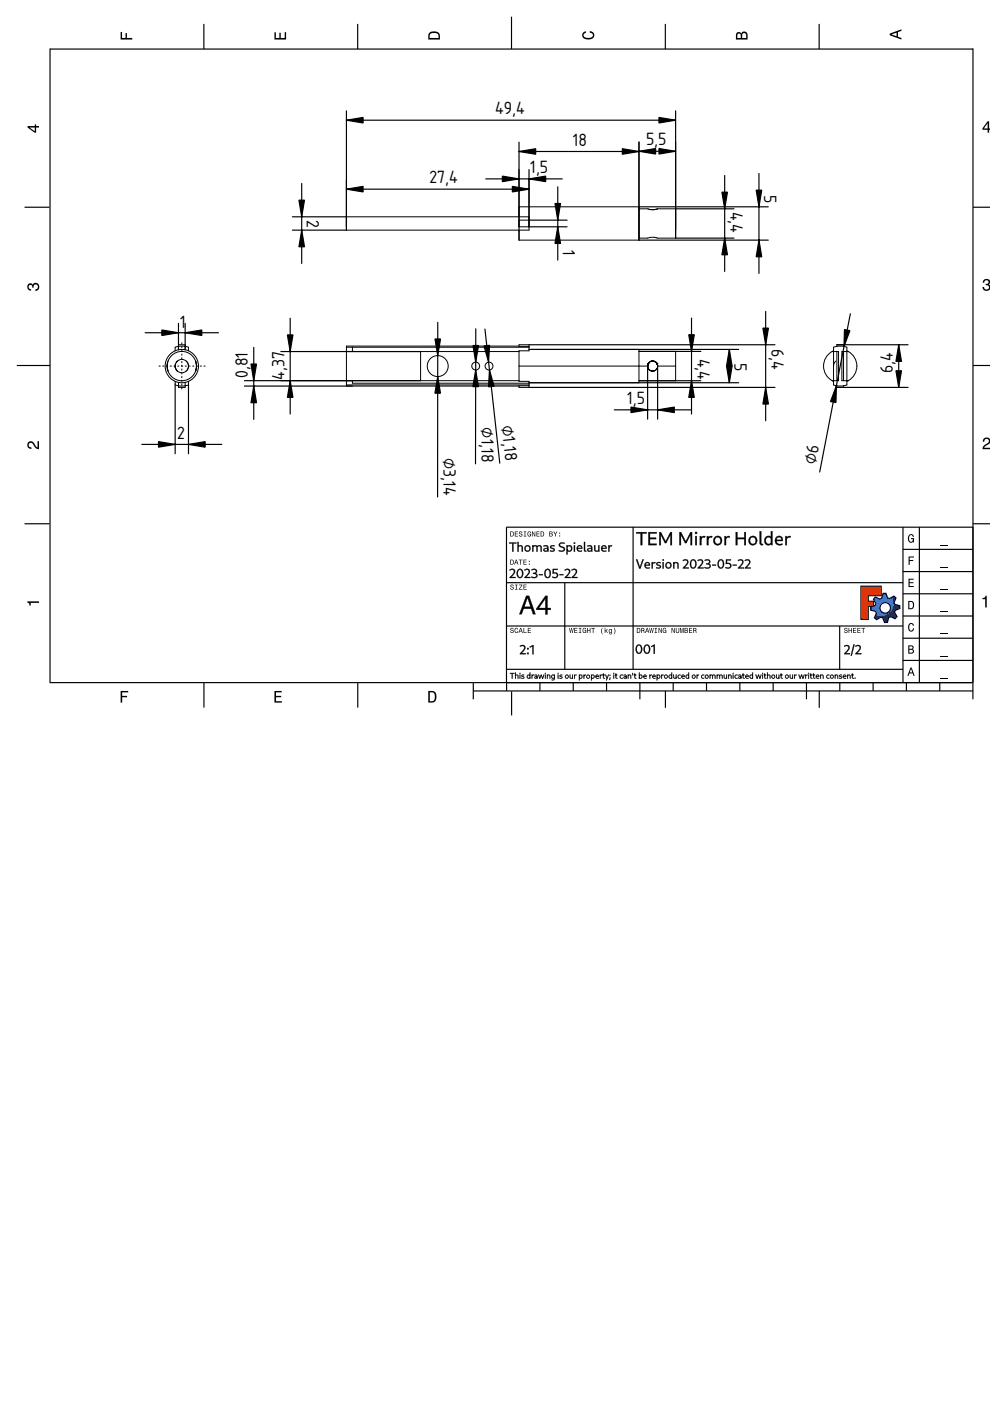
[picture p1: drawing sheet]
<svg xmlns="http://www.w3.org/2000/svg" width="210mm" height="297mm" viewBox="0 0 210 297" stroke-linecap="round" stroke-linejoin="round" font-family="sans-serif">
<defs><g id="words">
<g font-size="3.5">
<text x="105" y="24.2">49,4</text>
<text x="121.5" y="31">18</text>
<text x="137" y="30.8">5,5</text>
<text x="91.1" y="38.9">27,4</text>
<text x="112.4" y="36.7">1,5</text>
<text x="162" y="41.3" transform="rotate(90 162 41.3)">5</text>
<text x="65" y="46.6" transform="rotate(90 65 46.6)">2</text>
<text x="154.9" y="44.9" transform="rotate(90 154.9 44.9)">4,4</text>
<text x="119.3" y="53" transform="rotate(90 119.3 53)">1</text>
<text x="38.2" y="69.5">1</text>
<text x="147.9" y="76" transform="rotate(90 147.9 76)">4,4</text>
<text x="155.7" y="76.9" transform="rotate(90 155.7 76.9)">5</text>
<text x="163.6" y="74" transform="rotate(90 163.6 74)">6,4</text>
<text x="52.6" y="80.2" transform="rotate(-90 52.6 80.2)">0,81</text>
<text x="60.3" y="80.5" transform="rotate(-90 60.3 80.5)">4,37</text>
<text x="189.3" y="79.1" transform="rotate(-90 189.3 79.1)">6,4</text>
<text x="133" y="85.7">1,5</text>
<text x="37.6" y="93.1">2</text>
<text x="102.1" y="90.6" transform="rotate(90 102.1 90.6)">⌀1,18</text>
<text x="106.3" y="90.4" transform="rotate(84 106.3 90.4)">⌀1,18</text>
<text x="94" y="97.1" transform="rotate(90 94 97.1)">⌀3,14</text>
<text x="172.9" y="98.6" transform="rotate(-79 172.9 98.6)">⌀6</text>
</g>
</g></defs>
<g fill="none" stroke="#000" stroke-width=".25">
<path d="M10.6 10.3v134.3M10.6 10.4h195.7M43.2 5.1v5.3M75.8 5.1v5.3M108.5 3.5v6.9M141.1 5.1v5.3M173.7 5.1v5.3M206.3 10.3v138M5.2 43.9h5.3M206.3 43.9h3.7M3.6 77.5h7M206.3 77.5h3.7"/>
<path d="M5.2 111h5.3M107.4 111.8h98.9M107.4 111.8v34.7M134.2 111.7v30.2M191.4 116.5h14.9M191.5 111.8v33M194.9 111.8v33M206.3 111h3.7M107.3 132.7h84.2M107.3 123.5h84.2M119.7 123.5v18.4M178 132.7v9.2"/>
<path d="M191.4 135.3h14.9M191.4 130.6h14.9M191.4 125.9h14.9M191.4 121.2h14.9M10.5 144.7h195.5M43.2 144.7v5.3M75.9 144.7v5.3M100.3 146.5h106M100.3 144.7v3.6M107.3 141.9h84.2M107.4 144.7h98.9M108.5 146.6v5.1"/>
<path d="M114.5 144.7v1.8M121.5 144.7v1.8M128.6 144.7v1.8M135.7 144.7v3.6M141.1 146.5v3.6M142.7 144.7v1.8M149.8 144.7v1.8M156.9 144.7v1.8M163.9 144.7v1.8M171 144.7v3.6M173.7 146.5v3.6M178.1 144.7v1.8"/>
<path d="M185.1 144.7v1.8M191.4 140h14.9M192.2 144.7v1.8M199.2 144.7v1.8"/>
</g>
<g fill="#000">
<path d="M25.6 6.8h.3v1.3h.7v-1.1h.3v1.1h1.1v.3h-2.4z" fill-rule="evenodd"/>
<path d="M58.2 6.8h.3v1.3h.7v-1.1h.3v1.1h.9v-1.3h.3v1.6h-2.5z" fill-rule="evenodd"/>
<path d="M91.1 6.9a1.55 1.55 0 0 0-.3 1.5h2.5v-.8a1.35 1.35 0 0 0-2.2-.7zM91.3 7.1l.3-.1a1.02 1.02 0 0 1 1.4 .6v.5h-1.9l.1-.8z" fill-rule="evenodd"/>
<path d="M123.6 6.9l.6-.3v.4h-.2a.46 .46 0 0 0-.3 .5 .46 .46 0 0 0 .3 .4l.3 .1a1.12 1.12 0 0 0 1.4-.5 .63 .63 0 0 0-.7-.6v-.3a.88 .88 0 0 1 1 .7 .88 .88 0 0 1-.7 1 1.36 1.36 0 0 1-1.9-.8z" fill-rule="evenodd"/>
<path d="M156.2 7l-.2 1.4h2.5v-.9a.69 .69 0 0 0-.5-.8 .69 .69 0 0 0-.8 .4 .59 .59 0 0 0-1-.1zM156.4 7.2l.3-.1 .3 .1 .1 .9h-.8zM157.5 7.1l.3-.1a.41 .41 0 0 1 .4 .5v.6h-.8z" fill-rule="evenodd"/>
<path d="M188.6 7.1v.4l2.5 .9v-.3l-.7-.3v-1l.7-.3v-.3zM189 7.3l1.1-.4v.8z" fill-rule="evenodd"/>
<path d="M5.8 26.7v.3l1.5 1.1h.4v-1.1h.6v-.3h-.6v-.3h-.3v.3zM6.3 27h1.1v.8z" fill-rule="evenodd"/>
<path d="M209.4 25.7l-1.1 1.5v.3h1.1v.6h.3v-.6h.3v-.3h-.3v-1.5zM209.4 26.1v1.1h-.8z" fill-rule="evenodd"/>
<path d="M6 60.3a.6 .6 0 0 1 .9 .1 .79 .79 0 0 1 1.2-.3 .79 .79 0 0 1 .2 1.1l-.4 .4-.4 .1v-.3a.51 .51 0 0 0 .6-.5 .51 .51 0 0 0-.5-.5 .51 .51 0 0 0-.5 .6h-.3a.44 .44 0 0 0-.2-.6 .44 .44 0 0 0-.6 .4 .44 .44 0 0 0 .4 .5h.2v.3a.83 .83 0 0 1-.8-.5 .83 .83 0 0 1 .2-.8z" fill-rule="evenodd"/>
<path d="M208.6 59.3a.72 .72 0 0 1 1.1-.1 .72 .72 0 0 1-.1 1.1 .83 .83 0 0 1-.1 1.4 .83 .83 0 0 1-1.2-.8l.3-.1a.51 .51 0 0 0 .5 .7 .51 .51 0 0 0 .5-.6 .51 .51 0 0 0-.6-.4v-.3a.44 .44 0 0 0 .6-.3 .44 .44 0 0 0-.4-.6 .44 .44 0 0 0-.5 .4v.2h-.3z" fill-rule="evenodd"/>
<path d="M6 93.8a.86 .86 0 0 1 1.4 .5l.6 .6v-1.4h.3v1.7a1.95 1.95 0 0 1-1.5-1.2 .49 .49 0 0 0-.7 .3 .49 .49 0 0 0 .6 .6v.3a.84 .84 0 0 1-.9-.5 .84 .84 0 0 1 .2-.9z" fill-rule="evenodd"/>
<path d="M208.6 93a.83 .83 0 0 1 1.3 .2 .83 .83 0 0 1-.6 1.2l-.6 .5h1.3v.3h-1.7a1.95 1.95 0 0 1 1.3-1.4 .49 .49 0 0 0-.4-.8 .49 .49 0 0 0-.5 .6h-.3z" fill-rule="evenodd"/>
<path d="M108.2 118.7v1h.3a.54 .54 0 0 0 .5-.5 .54 .54 0 0 0-.5-.5zM108.3 118.8a.41 .41 0 0 1 .5 .4 .41 .41 0 0 1-.5 .4zM109.4 118.7l-.4 1h.1l.2-.3h.4l.1 .3h.1l-.4-1zM109.5 118.8l.1 .5h-.3zM110 118.7v.1h.3v.9h.2v-.9h.3v-.1zM111 118.7v1h.7v-.1h-.6v-.4h.5v-.1h-.5v-.3h.5v-.1zM112.1 119.5v.2h.2v-.2zM112.1 118.9v.2h.2v-.2z" fill-rule="evenodd"/>
<path d="M108.2 112.7v1h.3a.54 .54 0 0 0 .5-.5 .54 .54 0 0 0-.5-.5zM108.3 112.8a.41 .41 0 0 1 .5 .4 .41 .41 0 0 1-.5 .4zM109.2 112.7v1h.6v-.1h-.5v-.3h.5v-.2h-.5v-.3h.5v-.1zM110.1 112.7a.42 .42 0 0 0 .1 .5 .42 .42 0 0 0 .4 .2 .23 .23 0 0 1-.2 .3 .23 .23 0 0 1-.3-.3h-.1a.38 .38 0 0 0 .4 .4 .38 .38 0 0 0 .4-.5 .38 .38 0 0 0-.6-.2 .2 .2 0 0 1 .2-.3 .2 .2 0 0 1 .2 .2h.1v-.1l-.2-.2zM111 112.7v.1h.2v.8h-.2v.1h.6v-.1h-.2v-.8h.2v-.1zM111.9 112.8a.51 .51 0 0 0-.1 .7 .51 .51 0 0 0 .6 .2h.2v-.5h-.4v.1h.3l-.2 .3a.37 .37 0 0 1-.4-.4 .37 .37 0 0 1 .5-.3l.2 .1-.2-.3zM112.8 112.7v1h.1v-.8l.4 .8h.2v-1h-.1v.9l-.4-.9zM113.7 112.7v1h.7v-.1h-.5v-.3h.5v-.2h-.5v-.3h.5v-.1zM114.6 112.7v1h.4a.54 .54 0 0 0 .4-.5 .54 .54 0 0 0-.4-.5zM114.8 112.8a.41 .41 0 0 1 .4 .4 .41 .41 0 0 1-.4 .4zM116.5 112.7v1h.4a.3 .3 0 0 0 .3-.2 .3 .3 0 0 0-.2-.3l.1-.2v-.2zM116.6 112.8h.2a.16 .16 0 0 1 .2 .2 .16 .16 0 0 1-.2 .1h-.2zM116.6 113.3h.2a.18 .18 0 0 1 .3 .1 .18 .18 0 0 1-.2 .2h-.3zM117.3 112.7l.4 .6v.4h.1v-.4l.4-.6h-.2l-.2 .5-.3-.5zM118.6 113.5v.2h.2v-.2zM118.6 112.9v.3h.2v-.3z" fill-rule="evenodd"/>
<path d="M192.6 118h1.2v.2h-.9v.5h.7v.2h-.7v.9h-.3z" fill-rule="evenodd"/>
<path d="M192.7 113.5a.6 .6 0 0 1 .6-.3 .6 .6 0 0 1 .5 .6h-.3l-.2-.3a.73 .73 0 0 0-.6 .6 .73 .73 0 0 0 .5 .8l.2-.2 .2-.4h-.4v-.2h.6v.9l-.2-.2-.3 .3a.85 .85 0 0 1-.8-1.3z" fill-rule="evenodd"/>
<path d="M199.5 115.5h1.5v.1h-1.5z" fill-rule="evenodd"/>
<path d="M5.8 127.5h2.5v.3h-1.8v.6h-.2a.54 .54 0 0 0-.5-.7z" fill-rule="evenodd"/>
<path d="M108.3 133.2a.42 .42 0 0 0 0 .5 .42 .42 0 0 0 .5 .1 .23 .23 0 0 1-.2 .3 .23 .23 0 0 1-.3-.3h-.1a.38 .38 0 0 0 .4 .5 .38 .38 0 0 0 .3-.5 .38 .38 0 0 0-.5-.3 .2 .2 0 0 1 .1-.3 .21 .21 0 0 1 .3 .3h.1v-.2l-.2-.2zM109.2 133.3a.51 .51 0 0 0-.1 .6 .51 .51 0 0 0 .6 .2l.2-.3-.3 .3a.4 .4 0 0 1-.4-.4 .4 .4 0 0 1 .4-.4l.2 .2-.2-.4zM110.3 133.1l-.4 1.1h.2l.1-.3h.4l.1 .3h.2l-.4-1.1zM110.4 133.3l.2 .5h-.4zM111 133.1v1.1h.7v-.1h-.6v-1zM111.9 133.1v1.1h.7v-.1h-.6v-.4h.5v-.1h-.5v-.3h.6v-.2z" fill-rule="evenodd"/>
<path d="M108.3 124a.42 .42 0 0 0 0 .5 .42 .42 0 0 0 .5 .1 .23 .23 0 0 1-.2 .3 .23 .23 0 0 1-.3-.2h-.1a.38 .38 0 0 0 .4 .4 .38 .38 0 0 0 .3-.5 .38 .38 0 0 0-.5-.3 .2 .2 0 0 1 .1-.3 .21 .21 0 0 1 .3 .3h.1v-.2l-.2-.2zM109.2 124v.1h.2v.8h-.2v.1h.5v-.1h-.2v-.8h.2v-.1zM110.1 124v.1h.5l-.6 .9h.8v-.1h-.6l.6-.9zM111 124v1h.7v-.1h-.6v-.4h.5v-.1h-.5v-.3h.5v-.1z" fill-rule="evenodd"/>
<path d="M120.7 133.1l.2 1.1h.1l.2-.9 .1 .9h.1l.2-1.1h-.1l-.1 .9-.2-.9h-.1l-.2 .9-.1-.9zM121.8 133.1v1.1h.6v-.1h-.5v-.4h.5v-.1h-.5v-.3h.5v-.2zM122.7 133.1v.2h.2v.8h-.2v.1h.6v-.1h-.2v-.8h.2v-.2zM123.6 133.3a.51 .51 0 0 0-.1 .6 .51 .51 0 0 0 .6 .2l.2 .1v-.6h-.4v.2h.2l-.1 .3a.37 .37 0 0 1-.4-.4 .37 .37 0 0 1 .5-.3l.2 .1-.2-.4zM124.5 133.1v1.1h.1v-.5h.4v.5h.2v-1.1h-.2v.5h-.4v-.5zM125.4 133.1v.2h.3v.9h.1v-.9h.3v-.2zM127.7 133.1a.95 .95 0 0 0 .1 1.4 1.3 1.3 0 0 1 0-1.4zM128.2 133.1v1.1h.1l.2-.4 .2 .4h.2l-.3-.5 .3-.3-.6 .3v-.6zM129.2 133.5a.39 .39 0 0 0-.1 .5 .39 .39 0 0 0 .5 .1 .29 .29 0 0 1-.2 .3 .29 .29 0 0 1-.3-.1 .33 .33 0 0 0 .4 .2 .33 .33 0 0 0 .3-.3v-.8l-.2 .1-.2-.2zM129.3 133.5a.27 .27 0 0 1 .3 .3 .27 .27 0 0 1-.3 .2zM130.1 133.1a1.31 1.31 0 0 1 0 1.4 .86 .86 0 0 0 0-1.4z" fill-rule="evenodd"/>
<path d="M135 133.1v1.1h.4a.54 .54 0 0 0 .4-.5 .54 .54 0 0 0-.4-.6zM135.2 133.3a.41 .41 0 0 1 .4 .4 .41 .41 0 0 1-.4 .4zM136 133.1v1.1h.1v-.5a.32 .32 0 0 1 .4 .1 .32 .32 0 0 1 0 .4h.2l-.2-.5a.29 .29 0 0 0 .1-.4 .29 .29 0 0 0-.3-.2zM136.1 133.3h.2a.18 .18 0 0 1 .2 .1 .18 .18 0 0 1-.2 .2h-.2zM137.1 133.1l-.3 1.1h.1l.1-.3h.4l.1 .3h.2l-.4-1.1zM137.2 133.3l.2 .5h-.3zM137.7 133.1l.1 1.1h.2l.1-.9 .2 .9h.1l.2-1.1h-.1l-.1 .9-.2-.9h-.1l-.2 .9-.1-.9zM138.8 133.1v.2h.2v.8h-.2v.1h.5v-.1h-.2v-.8h.2v-.2zM139.6 133.1v1.1h.2v-.9l.4 .9h.1v-1.1h-.1v.9l-.4-.9zM140.6 133.3a.51 .51 0 0 0-.1 .6 .51 .51 0 0 0 .6 .2l.2 .1v-.6h-.4v.2h.2l-.1 .3a.37 .37 0 0 1-.4-.4 .37 .37 0 0 1 .5-.3l.2 .1-.3-.4zM142.4 133.1v1.1h.1v-.9l.4 .9h.2v-1.1h-.1v.9l-.4-.9zM143.3 133.1v.7a.37 .37 0 0 0 .4 .4 .37 .37 0 0 0 .3-.4v-.7h-.1v.7a.23 .23 0 0 1-.2 .3 .23 .23 0 0 1-.3-.3v-.7zM144.2 133.1v1.1h.1v-1l.2 1h.1l.2-1v1h.2v-1.1h-.2l-.2 1-.2-1zM145.1 133.1v1.1h.4a.3 .3 0 0 0 .4-.2 .3 .3 0 0 0-.2-.4l.1-.1-.1-.3zM145.3 133.3h.2a.16 .16 0 0 1 .2 .1 .16 .16 0 0 1-.2 .2h-.2zM145.3 133.7h.2a.18 .18 0 0 1 .2 .2 .18 .18 0 0 1-.2 .2h-.2zM146.1 133.1v1.1h.7v-.1h-.6v-.4h.5v-.1h-.5v-.3h.5v-.2zM147 133.1v1.1h.1v-.5a.32 .32 0 0 1 .4 .1 .32 .32 0 0 1 0 .4h.2l-.2-.5a.29 .29 0 0 0 .1-.4 .29 .29 0 0 0-.3-.2zM147.1 133.3h.2a.18 .18 0 0 1 .2 .1 .18 .18 0 0 1-.2 .2h-.2z" fill-rule="evenodd"/>
<path d="M179.1 133.2a.42 .42 0 0 0 0 .5 .42 .42 0 0 0 .5 .1 .23 .23 0 0 1-.3 .3 .23 .23 0 0 1-.2-.3h-.1a.38 .38 0 0 0 .4 .5 .38 .38 0 0 0 .3-.5 .38 .38 0 0 0-.5-.3 .2 .2 0 0 1 .1-.3 .21 .21 0 0 1 .3 .3h.1v-.2l-.2-.2zM179.9 133.1v1.1h.2v-.5h.4v.5h.1v-1.1h-.1v.5h-.4v-.5zM180.9 133.1v1.1h.6v-.1h-.5v-.4h.5v-.1h-.5v-.3h.5v-.2zM181.8 133.1v1.1h.7v-.1h-.6v-.4h.5v-.1h-.5v-.3h.5v-.2zM182.6 133.1v.2h.4v.9h.1v-.9h.3v-.2z" fill-rule="evenodd"/>
<path d="M182.5 124.3h4.3v2h-2.7v1.2h1.1v1.1h-1.1v2.7h-1.6z" fill-rule="evenodd"/>
<path d="M185.6 126.6l-.4 .4 .5 1-.1 .4-1 .3v.7l1 .2 .2 .4-.4 1 .4 .4 1-.5 .4 .1 .3 1h.7l.2-1.1 .4-.1 1 .4 .4-.5-.5-.9 .1-.4 1-.4v-.6l-1.1-.3-.1-.3 .4-1-.5-.4-.9 .5-.4-.1-.4-1h-.6l-.3 1-.3 .2zM186.6 128.9a1.11 1.11 0 0 1 2.2 0 1.11 1.11 0 0 1-2.2 0z" fill-rule="evenodd"/>
<path d="M192.6 122.7h1.1v.2h-.8v.5h.8v.3h-.8v.6h.8v.2h-1.1z" fill-rule="evenodd"/>
<path d="M192.6 127.4v1.8h.6a.91 .91 0 0 0 .7-.9 .91 .91 0 0 0-.7-.9zM192.8 127.6a.68 .68 0 0 1 .8 .7 .68 .68 0 0 1-.8 .7z" fill-rule="evenodd"/>
<path d="M192.6 136.8v1.8h.6a.5 .5 0 0 0 .6-.4 .5 .5 0 0 0-.3-.6l.2-.3a.44 .44 0 0 0-.5-.5zM192.8 137h.4a.27 .27 0 0 1 .3 .3 .27 .27 0 0 1-.3 .3h-.4zM192.8 137.8h.4a.31 .31 0 0 1 .4 .3 .31 .31 0 0 1-.4 .3h-.4z" fill-rule="evenodd"/>
<path d="M192.7 132.3a.6 .6 0 0 1 .7-.2 .6 .6 0 0 1 .4 .6h-.3l-.2-.4a.74 .74 0 0 0-.6 .7 .74 .74 0 0 0 .5 .7l.2-.1 .2-.4h.2a.63 .63 0 0 1-.5 .7 .63 .63 0 0 1-.7-.5z" fill-rule="evenodd"/>
<path d="M199.5 139h1.5v.2h-1.5z" fill-rule="evenodd"/>
<path d="M199.5 134.3h1.5v.2h-1.5z" fill-rule="evenodd"/>
<path d="M199.5 129.6h1.5v.2h-1.5z" fill-rule="evenodd"/>
<path d="M199.5 124.9h1.5v.2h-1.5z" fill-rule="evenodd"/>
<path d="M199.5 120.2h1.5v.2h-1.5z" fill-rule="evenodd"/>
<path d="M208.3 126.8a.54 .54 0 0 0 .7-.5h.2v2.5h-.3v-1.8h-.6z" fill-rule="evenodd"/>
<path d="M25.6 146.5h1.6v.3h-1.3v.7h1v.3h-1v1.2h-.3z" fill-rule="evenodd"/>
<path d="M58.2 146.5h1.5v.3h-1.2v.7h1.1v.3h-1.1v.9h1.3v.3h-1.6z" fill-rule="evenodd"/>
<path d="M90.8 146.5v2.5h.8a1.35 1.35 0 0 0 .7-2.2 1.55 1.55 0 0 0-1.5-.3zM91.1 146.8a.97 .97 0 0 1 1.1 .7 .97 .97 0 0 1-.6 1.2h-.5z" fill-rule="evenodd"/>
<path d="M193 141.5l-.6 1.8h.2l.2-.5h.7l.2 .5h.2l-.6-1.8zM193.2 141.8l.2 .8h-.5z" fill-rule="evenodd"/>
<path d="M199.5 143.7h1.5v.2h-1.5z" fill-rule="evenodd"/>
</g>
<g fill="#000">
<path d="M108 115v.2h.6v1.7h.2v-1.7h.7v-.2zM109.8 115.8l.1 .2 .3-.2a.33 .33 0 0 1 .4 .3v.8h.3v-.8a.56 .56 0 0 0-.5-.5 .56 .56 0 0 0-.6 .2zM109.7 114.9v2h.3v-2zM111.2 116.3a.68 .68 0 0 0 1.3 0 .68 .68 0 0 0-1.3 0zM111.4 116.3a.47 .47 0 0 1 .9 0 .47 .47 0 0 1-.9 0zM113.9 115.8v.2l.3-.2a.33 .33 0 0 1 .4 .3v.8h.3v-.8a.56 .56 0 0 0-.5-.5 .56 .56 0 0 0-.5 .2zM112.9 115.6v1.3h.2v-1.1zM113 115.8v.2l.3-.2a.33 .33 0 0 1 .4 .3v.8h.3v-.8a.55 .55 0 0 0-.4-.5 .55 .55 0 0 0-.6 .2zM115.2 115.7l.1 .2 .2-.1a.37 .37 0 0 1 .6 .3v.8h.2v-.8a.66 .66 0 0 0-1.1-.4zM115.2 116.4l.1 .4a.51 .51 0 0 0 .5 .2 .51 .51 0 0 0 .4-.6l-.5 .4-.2-.1v-.3l.6-.1v-.1zM116.7 115.8v.4l.7 .4-.3 .2-.4-.1-.1 .2 .3 .1a.52 .52 0 0 0 .7-.4l-.1-.3-.7-.3 .2-.2h.5l.1-.1-.4-.1zM118.7 115.2l-.2 .1a.59 .59 0 0 0 .7 .8l.4 .4a.72 .72 0 0 1-1.1 .1v.2a.73 .73 0 0 0 .8 .2 .73 .73 0 0 0 .4-.9l-.9-.4-.1-.2 .2-.3 .8 .1v-.2l-.5-.1zM120.3 115.8v.2a.43 .43 0 0 1 .7 0 .47 .47 0 0 1 0 .6 .47 .47 0 0 1-.5 .1l-.2-.2-.1 .1a.66 .66 0 0 0 1.1 0 .66 .66 0 0 0-.6-1zM120.1 115.6v1.9h.2v-1.7zM121.7 115.6v1.3h.2v-1.3zM121.6 115.1a.2 .2 0 0 0 .4 0 .2 .2 0 0 0-.4 0zM122.5 115.8a.73 .73 0 0 0-.1 1 .73 .73 0 0 0 1 .1l-.1-.2a.51 .51 0 0 1-.8-.2 .51 .51 0 0 1 .6-.7l.1 .4h-.7v.1h.9a.57 .57 0 0 0-.3-.7 .57 .57 0 0 0-.6 .2zM123.8 114.9v1.7l.2 .3 .2 .1 .1-.2-.3-.2v-1.7zM124.5 115.7l.1 .2 .2-.1a.37 .37 0 0 1 .5 .3l.1 .8h.2v-.8a.66 .66 0 0 0-1.1-.4zM124.5 116.4v.4a.51 .51 0 0 0 .6 .2 .51 .51 0 0 0 .3-.6l-.4 .4-.3-.1 .1-.3 .6-.1v-.1zM126 115.6v.9a.48 .48 0 0 0 .4 .5 .48 .48 0 0 0 .5-.4l-.2 .2a.33 .33 0 0 1-.5-.4v-.8zM126.9 115.6v1.2l.2 .1v-1.3zM127.6 115.8a.73 .73 0 0 0 0 1 .73 .73 0 0 0 1 .1l-.1-.2a.51 .51 0 0 1-.8-.2 .51 .51 0 0 1 .5-.7l.2 .4h-.8v.1h1a.57 .57 0 0 0-.3-.7 .57 .57 0 0 0-.7 .2zM129 115.6v1.3h.2v-1.3zM129.3 115.7l-.1 .4 .2-.3h.3l.1-.2z"/>
<path d="M108 115v.2h.6v1.7h.2v-1.7h.7v-.2zM107.9 115h1.6v.3l-.7-.1 .1 1.8h-.3v-1.8l-.7 .1zM109.8 115.8l.1 .2 .2-.2a.37 .37 0 0 1 .6 .3l-.1 .8h.3l-.1-.8a.52 .52 0 0 0-.4-.5 .52 .52 0 0 0-.5 .3zM109.8 115.8l.2-.1a.57 .57 0 0 1 .9 .4v.9h-.3v-1l-.3-.2-.4 .2zM109.7 114.9v2h.3v-2zM109.7 114.9h.3v2.1h-.3zM111.2 116.3a.65 .65 0 0 0 1.3 0 .65 .65 0 0 0-1.3 0zM111.2 116.3a.72 .72 0 0 1 1.4 0 .72 .72 0 0 1-1.4 0zM111.3 116.3a.5 .5 0 0 1 1 0 .5 .5 0 0 1-1 0zM111.4 116.3a.45 .45 0 0 0 .9 0 .45 .45 0 0 0-.9 0zM113.9 115.8v.2l.3-.2a.37 .37 0 0 1 .5 .3l-.1 .8h.3l-.1-.8a.52 .52 0 0 0-.4-.5 .52 .52 0 0 0-.5 .2zM113.8 115.8l.2-.1a.57 .57 0 0 1 .9 .4v.9h-.3v-1l-.3-.2-.4 .2zM112.9 115.6v1.3h.2v-1.1zM112.8 115.6h.2l.1 .2v1.2h-.3zM113 115.8v.2l.3-.2a.37 .37 0 0 1 .5 .3l-.1 .8h.3l-.1-.8a.52 .52 0 0 0-.4-.5 .52 .52 0 0 0-.5 .2zM112.9 115.8l.2-.1a.57 .57 0 0 1 .9 .4v.9h-.3v-1l-.3-.2-.4 .2zM115.2 115.7l.1 .2 .2-.1a.41 .41 0 0 1 .6 .3v.7l.2 .1-.1-1.1-.5-.2zM115.2 115.7l.4-.1a.55 .55 0 0 1 .7 .5v.9h-.2l-.1-1.1-.3-.1-.4 .1zM115.3 116.4v.4a.58 .58 0 0 0 .9-.3v-.1a.43 .43 0 0 1-.4 .4 .43 .43 0 0 1-.4-.2l.3-.3h.4v-.1zM115.2 116.4l.9-.3v.3l-.6 .2a.37 .37 0 0 0 .4 .1 .37 .37 0 0 0 .2-.3h.2a.52 .52 0 0 1-.6 .6 .52 .52 0 0 1-.5-.6zM116.7 115.8v.4l.7 .2a.4 .4 0 0 1-.3 .4 .4 .4 0 0 1-.4-.1l-.1 .2h.3a.48 .48 0 0 0 .7-.3v-.2l-.8-.4 .2-.2h.5l.1-.1zM116.7 115.8l.5-.2h.4l-.1 .3h-.5l-.1 .2 .4 .1a.41 .41 0 0 1 .3 .6l-.5 .2-.5-.1v-.3l.5 .2 .3-.2-.7-.4zM118.7 115.2a.57 .57 0 0 0-.1 .7 .57 .57 0 0 0 .7 .2l.3 .4a.69 .69 0 0 1-1.1 .1v.2a.71 .71 0 0 0 .8 .1 .71 .71 0 0 0 .4-.7l-.9-.5-.1-.2a.65 .65 0 0 1 1-.2v-.2h-.3zM118.7 115.1l.5-.1 .6 .1-.1 .2-.5-.1-.4 .2v.3l.2 .1a.65 .65 0 0 1 .8 .7 .65 .65 0 0 1-.9 .5l-.5-.2 .1-.2 .8 .1 .2-.2-.2-.3a.63 .63 0 0 1-.7-.3 .63 .63 0 0 1 .1-.8zM120.3 115.8v.2l.1-.2a.45 .45 0 0 1 .7 .2 .51 .51 0 0 1 0 .6 .51 .51 0 0 1-.6 .2l-.2-.3-.1 .1a.6 .6 0 0 0 .9 .1 .6 .6 0 0 0 0-.9 .6 .6 0 0 0-.8 0zM120.2 115.8a.68 .68 0 0 1 1 0 .68 .68 0 0 1 0 .9 .68 .68 0 0 1-.9 .1l-.1-.2 .1-.2a.36 .36 0 0 0 .3 .3 .36 .36 0 0 0 .4-.2 .45 .45 0 0 0 0-.5 .45 .45 0 0 0-.5-.1l-.2 .1zM120.1 115.6v1.9h.2v-1.7zM120.1 115.6h.2l.1 .2v1.8h-.3zM121.7 115.6v1.3h.2v-1.3zM121.7 115.6h.2v1.4h-.2zM121.7 115.1a.13 .13 0 0 0 .2 0 .13 .13 0 0 0-.2 0zM121.6 115.1a.2 .2 0 0 1 .4 0 .2 .2 0 0 1-.4 0zM122.5 115.8a.69 .69 0 0 0 0 .9 .69 .69 0 0 0 .9 .1l-.1-.1a.57 .57 0 0 1-.8-.1 .57 .57 0 0 1 .2-.8h.4l.2 .4h-.8v.1l.9-.1a.53 .53 0 0 0-.3-.5 .53 .53 0 0 0-.6 .1zM122.4 115.8a.6 .6 0 0 1 .8-.2 .6 .6 0 0 1 .2 .8h-1v-.3l.8 .1v-.2a.34 .34 0 0 0-.6 0 .52 .52 0 0 0 .1 .7 .52 .52 0 0 0 .7 0v.2a.75 .75 0 0 1-1-.1 .75 .75 0 0 1 0-1zM123.8 114.9l.1 1.9 .4 .1-.3-.3v-1.7zM123.8 114.9h.3v1.7l.3 .3-.2 .1h-.3l-.1-.4zM124.5 115.7l.1 .2 .2-.1a.41 .41 0 0 1 .6 .3l-.1 .7 .3 .1-.1-1.1-.5-.2zM124.5 115.7l.3-.1a.55 .55 0 0 1 .8 .5v.9h-.2l-.1-1.1-.3-.1-.4 .1zM124.6 116.4v.4a.58 .58 0 0 0 .9-.3v-.1a.43 .43 0 0 1-.4 .4 .43 .43 0 0 1-.4-.2l.3-.3h.4v-.1zM124.5 116.4l.9-.3v.3l-.7 .2a.37 .37 0 0 0 .4 .1 .37 .37 0 0 0 .3-.3h.1a.52 .52 0 0 1-.5 .6 .52 .52 0 0 1-.5-.6zM126 115.6v.9a.51 .51 0 0 0 .4 .4 .51 .51 0 0 0 .5-.2v-.1l-.2 .2a.36 .36 0 0 1-.5-.4v-.8zM125.9 115.6h.3l.1 1 .2 .1 .4-.2 .1 .2a.58 .58 0 0 1-.6 .3 .58 .58 0 0 1-.5-.5zM126.9 115.6v1.2l.2 .1v-1.3zM126.8 115.6h.3v1.4h-.2l-.1-.2zM127.6 115.8a.69 .69 0 0 0 0 .9 .69 .69 0 0 0 .9 .1v-.1a.57 .57 0 0 1-.8-.1 .57 .57 0 0 1 .1-.8h.5l.1 .4h-.8v.1l1-.1a.53 .53 0 0 0-.3-.5 .53 .53 0 0 0-.7 .1zM127.6 115.8a.6 .6 0 0 1 .8-.2 .6 .6 0 0 1 .2 .8h-1v-.3l.8 .1-.1-.2a.34 .34 0 0 0-.6 0 .52 .52 0 0 0 .2 .7 .52 .52 0 0 0 .6 0l.1 .2a.75 .75 0 0 1-1-.1 .75 .75 0 0 1 0-1zM129 115.6v1.3h.2v-1.3zM128.9 115.6h.3v1.4h-.3zM129.2 115.9v.2l.2-.3h.3l.1-.2zM129.3 115.7l.5-.1-.1 .3h-.3l-.3 .2z"/>
<path d="M134.9 112.8v.3h.9v2.5h.4v-2.5h.9v-.3zM137.5 112.8v2.8h1.7v-.3h-1.4v-1h1.3v-.3h-1.3v-.9h1.4v-.3zM139.8 112.8v2.8h.3v-2.3l.9 1.8h.2l1-1.8-.1 2.3h.4v-2.8h-.4l-1.1 2.2h.2l-1.1-2.2zM144.1 112.8v2.8h.3v-2.3l.9 1.8h.2l1-1.8-.1 2.3h.3v-2.8h-.3l-1.1 2.2h.2l-1.1-2.2zM147.4 113.7v1.9h.3v-1.9zM147.3 113a.25 .25 0 0 0 .5 0 .25 .25 0 0 0-.5 0zM148.4 113.7v1.9h.3v-1.9zM148.8 113.8l-.2 .5 .4-.3h.4l.1-.3zM149.9 113.7v1.9h.3l-.1-1.9zM150.3 113.8l-.2 .5 .4-.3h.4l.1-.3zM151.2 114.6a.97 .97 0 0 0 1.9 0 .97 .97 0 0 0-1.9 0zM151.5 114.7a.7 .7 0 0 1 1.4 0 .7 .7 0 0 1-1.4 0zM153.6 113.7v1.9h.3v-1.9zM154 113.8l-.1 .5 .3-.3h.5l.1-.3zM156 112.8v2.8h.3v-1.3h1.5v1.3h.3v-2.8h-.3v1.2h-1.5v-1.2zM158.6 114.6a1 1 0 0 0 2 0 1 1 0 0 0-2 0zM159 114.7a.68 .68 0 0 1 1.3 0 .68 .68 0 0 1-1.3 0zM161.1 112.6v2.5a.46 .46 0 0 0 .2 .5 .46 .46 0 0 0 .5-.1l-.4-.4v-2.5zM162.3 113.9a.93 .93 0 0 0-.1 1.4 .93 .93 0 0 0 1.4-.1l-.1-.2a.65 .65 0 0 1-.9 .1 .65 .65 0 0 1 0-.9 .65 .65 0 0 1 .9 0l.1-.2a.83 .83 0 0 0-1.3-.1zM163.5 112.6v2.7v.3h.3v-3zM164.5 113.9a1.04 1.04 0 0 0 0 1.4 1.04 1.04 0 0 0 1.4 .2l-.1-.3a.76 .76 0 0 1-1.1-.2 .76 .76 0 0 1 .5-1.1l.4 .3 .1 .3h-1.1v.2h1.4a.83 .83 0 0 0-.4-1 .83 .83 0 0 0-1.1 .2zM166.5 113.7v1.9h.3v-1.9zM166.9 113.8l-.1 .5 .3-.3h.5v-.3z"/>
<path d="M134.9 112.8v.3h1l-.1 2.5h.4l-.1-2.5h1v-.3zM134.9 112.8h2.2v.3h-.9v2.5h-.4v-2.5h-.9zM137.5 112.8v2.8h1.7v-.3h-1.4v-1h1.3v-.3h-1.3v-.9h1.4v-.3zM137.4 112.8h1.8v.3h-1.4v.9h1.3v.3h-1.3v1h1.4v.3h-1.8zM139.8 112.8v2.8h.3v-2.3l.9 1.8h.2l1-1.8-.1 2.3h.4v-2.8h-.4l-1 2.2 .1-.1-1.1-2.1zM139.8 112.8h.3l1.2 2.2h-.3l1.1-2.2h.4v2.8h-.4v-2.4h.2l-1 2h-.3l-1-2h.1v2.4h-.3zM144.1 112.8v2.8h.3l-.1-2.3 1 1.8h.2l1-1.8-.1 2.3h.3v-2.8h-.3l-1.1 2.2 .2-.1-1.1-2.1zM144 112.8h.4l1.2 2.2h-.4l1.2-2.2h.4v2.8h-.4v-2.4h.1l-1 2h-.3l-1-2h.2v2.4h-.4zM147.4 113.7v1.9h.3v-1.9zM147.4 113.6h.4v2h-.4zM147.4 113a.2 .2 0 0 0 .4 0 .2 .2 0 0 0-.4 0zM147.3 113a.26 .26 0 0 1 .5 0 .26 .26 0 0 1-.5 0zM148.4 113.7v1.9h.3v-1.9zM148.4 113.6h.3v2h-.3zM148.6 114l.1 .3 .3-.3h.4l.1-.3h-.5zM148.8 113.8l.8-.1-.1 .3h-.5l-.4 .3zM149.9 113.7v1.9h.3l-.1-1.9zM149.8 113.6h.4v2h-.4zM150.1 114l.1 .3 .3-.3h.4l.1-.3h-.5zM150.3 113.8l.8-.1-.1 .3h-.5l-.4 .3zM151.2 114.6a.95 .95 0 0 0 1.9 0 .95 .95 0 0 0-1.9 0zM151.2 114.6a1 1 0 0 1 2 0 1 1 0 0 1-2 0zM151.5 114.7a.71 .71 0 0 1 1.4 0 .71 .71 0 0 1-1.4 0zM151.7 114.1a.63 .63 0 0 0 0 1 .63 .63 0 0 0 1-.2 .63 .63 0 0 0-.1-.8 .63 .63 0 0 0-.9 0zM153.6 113.7v1.9h.3v-1.9zM153.6 113.6h.3l.1 2h-.4zM153.9 114v.3l.3-.3h.5l.1-.3h-.5zM154 113.8l.8-.1-.1 .3h-.5l-.4 .3zM156 112.8v2.8h.3v-1.3h1.5v1.3h.3v-2.8h-.3v1.2h-1.5v-1.2zM156 112.8h.4v1.2h1.4v-1.2h.4v2.8h-.4v-1.3h-1.5l.1 1.3h-.4zM158.7 114.6a.94 .94 0 0 0 1.8 0 .94 .94 0 0 0-1.8 0zM158.6 114.6a1 1 0 0 1 2 0 1 1 0 0 1-2 0zM158.9 114.7a.75 .75 0 0 1 1.5 0 .75 .75 0 0 1-1.5 0zM159.2 114.1a.63 .63 0 0 0 0 1 .63 .63 0 0 0 .9-.2 .63 .63 0 0 0-.1-.8 .63 .63 0 0 0-.8 0zM161.1 112.6v2.5a.51 .51 0 0 0 .7 .4l-.1-.2-.3-.1v-2.6zM161 112.6h.4v2.5l.1 .2h.3v.2l-.1 .1a.48 .48 0 0 1-.7-.5zM162.3 113.9a.9 .9 0 0 0-.1 1.4 .9 .9 0 0 0 1.4-.1l-.1-.2a.63 .63 0 0 1-.8 .3 .63 .63 0 0 1-.4-.7 .62 .62 0 0 1 .4-.7 .62 .62 0 0 1 .8 .3l.1-.2a.8 .8 0 0 0-1.3-.1zM162.3 113.9a.83 .83 0 0 1 1.4 .1l-.2 .3a.61 .61 0 0 0-.9-.3 .61 .61 0 0 0-.2 .9 .57 .57 0 0 0 .5 .4 .57 .57 0 0 0 .6-.3l.1 .2a.92 .92 0 0 1-1.2 .3 .92 .92 0 0 1-.3-1.3zM163.5 112.6v2.7v.3h.3v-3zM163.4 112.6h.4v3h-.3l-.1-.2zM164.6 113.9a1.01 1.01 0 0 0-.1 1.4 1.01 1.01 0 0 0 1.4 .1l-.1-.2a.78 .78 0 0 1-1.2-.2 .78 .78 0 0 1 .6-1.1 .51 .51 0 0 1 .5 .6h-1.1v.2h1.3a.79 .79 0 0 0-.3-1 .79 .79 0 0 0-1 .2zM164.5 113.9a.85 .85 0 0 1 1.1-.2 .85 .85 0 0 1 .4 1h-1.5v-.3l1.2 .1-.1-.3a.51 .51 0 0 0-.6-.2 .51 .51 0 0 0-.3 .6 .76 .76 0 0 0 1.2 .6v.3a1.06 1.06 0 0 1-1.4-.2 1.06 1.06 0 0 1 0-1.4zM166.5 113.7v1.9h.3v-1.9zM166.5 113.6h.3l.1 2h-.4zM166.8 114v.3l.3-.3h.5v-.3h-.4zM166.9 113.8l.8-.1-.1 .3h-.5l-.4 .3z"/>
<path d="M108 120.8l.1 .2 .3-.2a.4 .4 0 0 1 .5 .1 .4 .4 0 0 1 0 .5l-.8 1.1h1.2v-.2l-1 .1 .4-.4a.85 .85 0 0 0 .2-1.3l-.5-.1zM109.7 120.9a1.08 1.08 0 0 0 .5 1.7 1.05 1.05 0 0 0 .7-1 1.05 1.05 0 0 0-.6-1zM110.1 120.8h.1a.91 .91 0 0 1 .1 1.6 .93 .93 0 0 1-.2-1.6zM111.2 120.8v.2l.4-.2a.4 .4 0 0 1 .4 .1 .4 .4 0 0 1 .1 .5l-.9 1.1h1.2v-.2l-.9 .1 .4-.4a.85 .85 0 0 0 .2-1.3l-.5-.1zM112.7 120.8v.1l.5-.1 .4 .2v.3l-.6 .2v.2a.55 .55 0 0 1 .7 .3 .71 .71 0 0 1-1 .2l-.1 .2a.74 .74 0 0 0 .9 .2 .74 .74 0 0 0 .4-.8l-.5-.2a.47 .47 0 0 0 .5-.4 .47 .47 0 0 0-.3-.5zM114.3 121.7v.2h.8v-.2zM115.6 120.9a1.08 1.08 0 0 0 .5 1.7 1.05 1.05 0 0 0 .7-1 1.05 1.05 0 0 0-.7-1zM115.9 120.8h.2a.91 .91 0 0 1 0 1.6 .93 .93 0 0 1-.2-1.6zM117.2 120.6v1h.2a.53 .53 0 0 1 .7 .4 .61 .61 0 0 1-1 .2v.2a.67 .67 0 0 0 1 0 .67 .67 0 0 0-.2-1l-.5 .1v-.7h.8v-.2zM118.6 121.7v.2h.8v-.2zM119.7 120.8l.1 .2 .3-.2a.4 .4 0 0 1 .5 .1 .4 .4 0 0 1 0 .5l-.8 1.1h1.2v-.2l-1 .1 .4-.4a.85 .85 0 0 0 .2-1.3l-.5-.1zM121.2 120.8v.2l.4-.2a.4 .4 0 0 1 .4 .1 .4 .4 0 0 1 .1 .5l-.9 1.1h1.2v-.2l-.9 .1 .4-.4a.85 .85 0 0 0 .2-1.3l-.6-.1z"/>
<path d="M108 120.8l.1 .2a.48 .48 0 0 1 .6-.2 .48 .48 0 0 1 .3 .6l-.9 1.1h1.2v-.2l-1 .1 .4-.4a.83 .83 0 0 0 .2-1.3zM108 120.8a.68 .68 0 0 1 1-.1 .68 .68 0 0 1 0 1l-.7 .8v-.2h1v.3h-1.3v-.2l.5-.5a.87 .87 0 0 0 .4-.9l-.3-.2-.5 .2zM109.8 120.9a1.04 1.04 0 0 0 .4 1.6 1.02 1.02 0 0 0 .7-.9 1.02 1.02 0 0 0-.6-1zM109.7 120.8a.66 .66 0 0 1 .7-.2 .66 .66 0 0 1 .5 .6 .91 .91 0 0 1 0 1 .91 .91 0 0 1-1 .3 1.26 1.26 0 0 1-.2-1.7zM110 120.8h.2a.94 .94 0 0 1 .1 1.6 .96 .96 0 0 1-.3-1.6zM110.1 120.9l-.3 .7a.61 .61 0 0 0 .5 .7 .89 .89 0 0 0-.1-1.5zM111.2 120.8v.2a.48 .48 0 0 1 .7-.2 .48 .48 0 0 1 .2 .6l-.9 1.1h1.2v-.2l-.9 .1 .4-.4a.83 .83 0 0 0 .2-1.3zM111.1 120.8a.68 .68 0 0 1 1-.1 .68 .68 0 0 1 .1 1l-.7 .8-.1-.2h1.1v.3h-1.3v-.2l.4-.5a.87 .87 0 0 0 .4-.9l-.3-.2-.5 .2zM112.7 120.8v.1a.5 .5 0 0 1 .6-.1 .5 .5 0 0 1 .3 .5l-.6 .2v.1a.58 .58 0 0 1 .8 .4 .69 .69 0 0 1-1.1 .2v.2a.71 .71 0 0 0 .8 .1 .71 .71 0 0 0 .4-.7l-.5-.2 .2-.1a.44 .44 0 0 0 0-.8zM112.6 120.7a.79 .79 0 0 1 1.3 .4 .54 .54 0 0 1-.6 .5l.1-.1a.56 .56 0 0 1 .6 .6 .56 .56 0 0 1-.7 .5l-.7-.2 .1-.2 .8 .1 .2-.3a.53 .53 0 0 0-.7-.3v-.3l.6-.1a.48 .48 0 0 0-.4-.5 .48 .48 0 0 0-.5 .2zM114.3 121.7v.2h.8v-.2zM114.2 121.7h.9v.3h-.9zM115.6 120.9a1.04 1.04 0 0 0 .5 1.6 1.02 1.02 0 0 0 .7-.9 1.02 1.02 0 0 0-.7-1zM115.6 120.8a.66 .66 0 0 1 .7-.2 .66 .66 0 0 1 .5 .6 .91 .91 0 0 1 0 1 .91 .91 0 0 1-1 .3 1.26 1.26 0 0 1-.2-1.7zM115.9 120.8h.2a.94 .94 0 0 1 0 1.6 .96 .96 0 0 1-.2-1.6zM115.9 120.9l-.2 .7a.61 .61 0 0 0 .4 .7 .89 .89 0 0 0 0-1.5zM117.2 120.6v1l.2-.1a.52 .52 0 0 1 .5 .1 .52 .52 0 0 1 .2 .6l-.5 .2-.5-.2v.2a.64 .64 0 0 0 1 0 .64 .64 0 0 0-.2-1l-.5 .1v-.7h.8v-.2zM117.2 120.6h1.1v.3l-.9-.1v.8l-.1-.2a.71 .71 0 0 1 1.1 .6 .71 .71 0 0 1-1.2 .5l-.2-.1 .1-.2a.51 .51 0 0 0 .6 .1 .51 .51 0 0 0 .3-.5l-.4-.2-.5 .1zM118.6 121.7v.2h.8v-.2zM118.6 121.7h.9v.3h-.9zM119.7 120.8l.1 .2a.48 .48 0 0 1 .6-.2 .48 .48 0 0 1 .2 .6l-.8 1.1h1.2v-.2l-1 .1 .4-.4a.83 .83 0 0 0 .2-1.3zM119.7 120.8a.68 .68 0 0 1 1-.1 .68 .68 0 0 1 0 1l-.7 .8-.1-.2h1.1v.3h-1.3v-.2l.5-.5a.87 .87 0 0 0 .4-.9l-.3-.2-.5 .2zM121.2 120.8v.2a.48 .48 0 0 1 .7-.2 .48 .48 0 0 1 .2 .6l-.9 1.1h1.2v-.2l-.9 .1 .4-.4a.83 .83 0 0 0 .2-1.3zM121.1 120.8a.68 .68 0 0 1 1-.1 .68 .68 0 0 1 .1 1l-.7 .8-.1-.2h1.1v.3h-1.3v-.2l.4-.5a.87 .87 0 0 0 .4-.9l-.3-.2-.5 .2z"/>
<path d="M111.6 126.3l-1.5 3.9h.5l1.3-3.5 1.1 3.5h.5l-1.3-3.9zM110.8 128.7v.4h2v-.4zM115.6 126.3l-1.9 2.8v.2h3.1v-.4l-2.6 .1 1.5-2.2-.1 3.5h.5v-4z"/>
<path d="M111.6 126.3l-1.5 3.9h.5l1.2-3.5 1.2 3.5h.5l-1.3-3.9zM111.5 126.3h.7l1.4 3.9h-.6l-1.2-3.6h.1l-1.3 3.6h-.5zM110.8 128.7v.4h2v-.4zM110.8 128.6h2v.5h-2zM115.6 126.3l-1.9 2.8v.2h3.1v-.4l-2.6 .1 1.5-2.2-.1 3.5h.5v-4zM115.6 126.3h.5v4h-.5v-3.5h.2l-1.6 2.3-.1-.2h2.7v.4h-3.1v-.2z"/>
<path d="M110.2 137l.1 .1 .3-.1a.4 .4 0 0 1 .5 .1 .4 .4 0 0 1 0 .4l-.9 1.2h1.3v-.2l-1 .1 .4-.5a.85 .85 0 0 0 .2-1.3h-.5zM111.7 138.5a.2 .2 0 0 0 .4 0 .2 .2 0 0 0-.4 0zM111.7 137.5a.2 .2 0 0 0 .4 0 .2 .2 0 0 0-.4 0zM112.3 137.1l.1 .2 .6-.3-.1 1.7h.2v-1.9z"/>
<path d="M110.2 137l.1 .1a.48 .48 0 0 1 .6-.1 .48 .48 0 0 1 .2 .6l-.9 1.1h1.3v-.2l-1 .1 .4-.5a.83 .83 0 0 0 .2-1.3zM110.2 137a.68 .68 0 0 1 1-.2 .68 .68 0 0 1 0 1l-.7 .8-.1-.1h1.1v.2h-1.3v-.2l.5-.4a.87 .87 0 0 0 .4-1l-.3-.1-.5 .2zM111.8 138.5a.15 .15 0 0 0 .3 0 .15 .15 0 0 0-.3 0zM111.7 138.5a.21 .21 0 0 1 .4 0 .21 .21 0 0 1-.4 0zM111.8 137.5a.15 .15 0 0 0 .3 0 .15 .15 0 0 0-.3 0zM111.7 137.5a.21 .21 0 0 1 .4 0 .21 .21 0 0 1-.4 0zM112.3 137.1l.1 .2 .6-.3-.1 1.7h.2v-1.9zM112.3 137.1l.8-.4v2h-.2v-1.8l.1 .1-.6 .3z"/>
<path d="M135 136.9a1.08 1.08 0 0 0 .5 1.7 1.05 1.05 0 0 0 .7-1 1.05 1.05 0 0 0-.7-.9zM135.3 136.9h.2a.91 .91 0 0 1 0 1.5 .93 .93 0 0 1-.2-1.5zM136.7 136.9a1.08 1.08 0 0 0 .5 1.7 1.05 1.05 0 0 0 .6-1 1.05 1.05 0 0 0-.6-.9zM137 136.9h.2a.91 .91 0 0 1 0 1.5 .93 .93 0 0 1-.2-1.5zM138 137l.1 .2 .6-.3-.1 1.7h.2v-1.9z"/>
<path d="M135 136.9a1.04 1.04 0 0 0 .5 1.7 1.02 1.02 0 0 0 .6-1 1.02 1.02 0 0 0-.6-.9zM134.9 136.9a.66 .66 0 0 1 .7-.3 .66 .66 0 0 1 .5 .6 .91 .91 0 0 1 0 1 .91 .91 0 0 1-.9 .4 1.26 1.26 0 0 1-.3-1.7zM135.3 136.9l.2-.1a.94 .94 0 0 1 0 1.7 .96 .96 0 0 1-.2-1.6zM135.3 136.9l-.3 .7a.61 .61 0 0 0 .5 .8 .89 .89 0 0 0 0-1.5zM136.7 136.9a1.04 1.04 0 0 0 .5 1.7 1.02 1.02 0 0 0 .6-1 1.02 1.02 0 0 0-.6-.9zM136.6 136.9a.66 .66 0 0 1 .7-.3 .66 .66 0 0 1 .5 .6 .91 .91 0 0 1 0 1 .91 .91 0 0 1-.9 .4 1.26 1.26 0 0 1-.3-1.7zM137 136.9l.2-.1a.94 .94 0 0 1 0 1.7 .96 .96 0 0 1-.2-1.6zM137 136.9l-.3 .7a.61 .61 0 0 0 .5 .8 .89 .89 0 0 0 0-1.5zM138 137l.1 .2 .6-.3-.1 1.7h.2v-1.9zM138 137l.9-.4v2h-.3v-1.8l.2 .1-.7 .3z"/>
<path d="M134.9 118.6l.7 1.9h.2l.7-1.9h-.3l-.6 1.8h.1l-.6-1.8zM136.8 119.4a.73 .73 0 0 0 0 .9 .73 .73 0 0 0 1 .2l-.1-.2a.51 .51 0 0 1-.8-.2 .51 .51 0 0 1 .5-.7l.2 .4h-.8v.1l1-.1a.57 .57 0 0 0-.3-.6 .57 .57 0 0 0-.7 .2zM138.2 119.2v1.3h.2v-1.3zM138.5 119.3l-.2 .4 .3-.3h.3l.1-.2zM139.2 119.4l.1 .4 .6 .4-.3 .2-.4-.1-.1 .1 .3 .1a.52 .52 0 0 0 .7-.3l-.1-.3-.6-.4 .1-.1h.5l.1-.2h-.4zM140.5 119.2v1.3h.2v-1.3zM140.4 118.7a.2 .2 0 0 0 .4 0 .2 .2 0 0 0-.4 0zM141 119.9a.7 .7 0 0 0 1.4 0 .7 .7 0 0 0-1.4 0zM141.2 119.9a.5 .5 0 0 1 1 0 .5 .5 0 0 1-1 0zM142.8 119.4l.1 .1 .3-.1a.33 .33 0 0 1 .4 .3v.8h.3v-.8a.57 .57 0 0 0-.5-.5 .57 .57 0 0 0-.6 .2zM142.7 119.2v1.3h.3v-1.2zM144.8 118.8v.2l.4-.2a.4 .4 0 0 1 .4 .1 .4 .4 0 0 1 .1 .5l-.9 1.1h1.2v-.2l-.9 .1 .4-.4a.85 .85 0 0 0 .2-1.4h-.6zM146.5 118.8a1.08 1.08 0 0 0 .5 1.7 1.05 1.05 0 0 0 .7-.9 1.05 1.05 0 0 0-.7-1zM146.8 118.8h.2a.91 .91 0 0 1 0 1.6 .93 .93 0 0 1-.2-1.6zM147.9 118.8l.1 .2 .3-.2a.4 .4 0 0 1 .5 .1 .4 .4 0 0 1 0 .5l-.9 1.1h1.3v-.2l-1 .1 .4-.4a.85 .85 0 0 0 .2-1.4h-.5zM149.4 118.7l.1 .2 .5-.1 .3 .1v.4l-.6 .2v.2a.55 .55 0 0 1 .8 .3 .71 .71 0 0 1-1.1 .2v.2a.74 .74 0 0 0 .8 .1 .74 .74 0 0 0 .4-.7l-.5-.3a.47 .47 0 0 0 .5-.3 .47 .47 0 0 0-.3-.6zM151 119.7v.2h.8v-.2zM152.3 118.8a1.08 1.08 0 0 0 .5 1.7 1.05 1.05 0 0 0 .7-.9 1.05 1.05 0 0 0-.7-1zM152.6 118.8h.2a.91 .91 0 0 1 0 1.6 .93 .93 0 0 1-.2-1.6zM153.9 118.6v1h.2a.53 .53 0 0 1 .7 .4 .61 .61 0 0 1-.9 .2l-.1 .2a.67 .67 0 0 0 1 0 .67 .67 0 0 0-.1-1l-.6 .1 .1-.7h.8v-.2zM155.4 119.7v.2h.8v-.2zM156.5 118.8v.2l.3-.2a.4 .4 0 0 1 .5 .1 .4 .4 0 0 1 0 .5l-.8 1.1h1.2v-.2l-1 .1 .5-.4a.85 .85 0 0 0 .1-1.4h-.5zM157.9 118.8l.1 .2 .3-.2a.4 .4 0 0 1 .4 .1 .4 .4 0 0 1 .1 .5l-.9 1.1h1.2v-.2l-.9 .1 .4-.4a.85 .85 0 0 0 .2-1.4h-.5z"/>
<path d="M134.9 118.6l.7 1.9h.2l.7-1.9h-.3l-.6 1.9 .1-.1-.6-1.8zM134.8 118.6h.3l.7 1.9h-.2l.6-1.9h.3l-.7 2h-.3zM136.8 119.4a.69 .69 0 0 0 0 .9 .69 .69 0 0 0 .9 .1v-.1a.57 .57 0 0 1-.8-.1 .57 .57 0 0 1 .1-.8h.5l.1 .4h-.8v.1l1-.1a.53 .53 0 0 0-.3-.6 .53 .53 0 0 0-.7 .2zM136.8 119.3a.6 .6 0 0 1 .8-.1 .6 .6 0 0 1 .2 .8h-1v-.3l.8 .1-.1-.2a.34 .34 0 0 0-.6 0 .52 .52 0 0 0 .2 .6 .52 .52 0 0 0 .6 0l.1 .2a.75 .75 0 0 1-1-.1 .75 .75 0 0 1 0-1zM138.2 119.2v1.3h.2v-1.3zM138.1 119.2h.3v1.4h-.3zM138.3 119.4l.1 .3 .2-.3h.3l.1-.2zM138.4 119.3l.6-.1-.1 .3h-.3l-.3 .2zM139.2 119.4v.3l.7 .3a.4 .4 0 0 1-.3 .4 .4 .4 0 0 1-.4-.1l-.1 .1 .4 .1a.48 .48 0 0 0 .6-.3v-.2l-.8-.5 .2-.2 .5 .1 .1-.2zM139.2 119.3l.5-.2 .4 .1v.3l-.6-.1-.1 .2 .4 .1a.41 .41 0 0 1 .3 .7l-.5 .2-.5-.1v-.3l.5 .1 .3-.1-.7-.4zM140.5 119.2v1.3h.2v-1.3zM140.5 119.2h.3v1.4h-.3zM140.5 118.7a.13 .13 0 0 0 .2 0 .13 .13 0 0 0-.2 0zM140.4 118.7a.2 .2 0 0 1 .4 0 .2 .2 0 0 1-.4 0zM141.1 119.9a.65 .65 0 0 0 1.3 0 .65 .65 0 0 0-1.3 0zM141 119.9a.75 .75 0 0 1 1.5 0 .75 .75 0 0 1-1.5 0zM141.2 119.9a.5 .5 0 0 1 1 0 .5 .5 0 0 1-1 0zM141.3 119.9a.43 .43 0 0 0 .8 0 .43 .43 0 0 0-.8 0zM142.8 119.4l.1 .1 .2-.2a.37 .37 0 0 1 .6 .4l-.1 .8h.3l-.1-.8a.53 .53 0 0 0-.4-.5 .53 .53 0 0 0-.5 .2zM142.8 119.4l.2-.2a.58 .58 0 0 1 .9 .5v.9h-.3v-1.1l-.3-.1-.4 .2zM142.7 119.2v1.3h.3v-1.2zM142.7 119.2h.2l.1 .1v1.3h-.3zM144.8 118.8v.2a.48 .48 0 0 1 .7-.2 .48 .48 0 0 1 .2 .6l-.9 1.1h1.2v-.2l-.9 .1 .3-.4a.83 .83 0 0 0 .2-1.3zM144.7 118.8a.68 .68 0 0 1 1-.1 .68 .68 0 0 1 .1 1l-.7 .7-.1-.1h1v.3h-1.2v-.2l.4-.5a.87 .87 0 0 0 .4-.9l-.3-.2-.5 .2zM146.5 118.9a1.04 1.04 0 0 0 .5 1.6 1.02 1.02 0 0 0 .6-.9 1.02 1.02 0 0 0-.6-1zM146.4 118.8a.66 .66 0 0 1 .8-.2 .66 .66 0 0 1 .4 .5 .91 .91 0 0 1 0 1.1 .91 .91 0 0 1-.9 .3 1.26 1.26 0 0 1-.3-1.7zM146.8 118.8l.2-.1a.94 .94 0 0 1 0 1.7 .96 .96 0 0 1-.2-1.6zM146.8 118.9l-.2 .7a.61 .61 0 0 0 .4 .7 .89 .89 0 0 0 0-1.5zM147.9 118.8l.1 .2a.48 .48 0 0 1 .6-.2 .48 .48 0 0 1 .2 .6l-.9 1.1h1.3v-.2l-1 .1 .4-.4a.83 .83 0 0 0 .2-1.3zM147.9 118.8a.68 .68 0 0 1 1-.1 .68 .68 0 0 1 0 1l-.7 .7-.1-.1h1.1v.3h-1.3v-.2l.4-.5a.87 .87 0 0 0 .5-.9l-.3-.2-.5 .2zM149.4 118.7l.1 .2a.5 .5 0 0 1 .5-.1 .5 .5 0 0 1 .3 .5l-.6 .2v.1a.58 .58 0 0 1 .8 .4 .69 .69 0 0 1-1.1 .2v.2a.71 .71 0 0 0 .8 .1 .71 .71 0 0 0 .4-.7l-.5-.3h.2a.44 .44 0 0 0 0-.8zM149.4 118.7a.79 .79 0 0 1 1.2 .4 .54 .54 0 0 1-.6 .5l.1-.1a.56 .56 0 0 1 .7 .6 .56 .56 0 0 1-.8 .5l-.7-.2 .1-.2 .8 .1 .2-.3a.53 .53 0 0 0-.7-.3v-.3l.6-.1a.48 .48 0 0 0-.3-.5 .48 .48 0 0 0-.6 .2zM151 119.7v.2h.8v-.2zM151 119.7h.8v.3h-.8zM152.4 118.9a1.04 1.04 0 0 0 .4 1.6 1.02 1.02 0 0 0 .7-.9 1.02 1.02 0 0 0-.7-1zM152.3 118.8a.66 .66 0 0 1 .7-.2 .66 .66 0 0 1 .5 .5 .91 .91 0 0 1 0 1.1 .91 .91 0 0 1-1 .3 1.26 1.26 0 0 1-.2-1.7zM152.6 118.8l.2-.1a.94 .94 0 0 1 0 1.7 .96 .96 0 0 1-.2-1.6zM152.7 118.9l-.3 .7a.61 .61 0 0 0 .4 .7 .89 .89 0 0 0 0-1.5zM153.9 118.6v1l.2-.1a.52 .52 0 0 1 .6 .1 .52 .52 0 0 1 .1 .6l-.4 .2-.5-.2-.1 .2a.64 .64 0 0 0 1 0 .64 .64 0 0 0-.1-1l-.6 .1v-.7h.9v-.2zM153.9 118.6h1.1v.2h-.8v.8l-.2-.2a.71 .71 0 0 1 1.1 .6 .71 .71 0 0 1-1.1 .5l-.2-.1 .1-.2a.51 .51 0 0 0 .6 .1 .51 .51 0 0 0 .2-.6l-.4-.1h-.4zM155.4 119.7v.2h.8v-.2zM155.3 119.7h.9v.3h-.9zM156.5 118.8v.2a.48 .48 0 0 1 .6-.2 .48 .48 0 0 1 .3 .6l-.9 1.1h1.2v-.2l-1 .1 .4-.4a.83 .83 0 0 0 .2-1.3zM156.4 118.8a.68 .68 0 0 1 1-.1 .68 .68 0 0 1 .1 1l-.8 .7v-.1h1v.3h-1.3v-.2l.5-.5a.87 .87 0 0 0 .4-.9l-.3-.2-.5 .2zM157.9 118.8l.1 .2a.48 .48 0 0 1 .6-.2 .48 .48 0 0 1 .2 .6l-.9 1.1h1.2v-.2l-.9 .1 .4-.4a.83 .83 0 0 0 .2-1.3zM157.9 118.8a.68 .68 0 0 1 1-.1 .68 .68 0 0 1 0 1l-.7 .7-.1-.1h1.1v.3h-1.3v-.2l.4-.5a.87 .87 0 0 0 .5-.9l-.4-.2-.4 .2z"/>
<path d="M179 137v.1l.3-.1a.4 .4 0 0 1 .5 .1 .4 .4 0 0 1 .1 .4l-.9 1.2h1.2v-.2l-.9 .1 .4-.5a.85 .85 0 0 0 .2-1.3h-.6zM181 136.7l-.6 2.3h.2l.6-2.3zM181.3 137l.1 .1 .3-.1a.4 .4 0 0 1 .5 .1 .4 .4 0 0 1 0 .4l-.8 1.2h1.2v-.2l-1 .1 .5-.5a.85 .85 0 0 0 .1-1.3h-.5z"/>
<path d="M179 137v.1a.48 .48 0 0 1 .6-.1 .48 .48 0 0 1 .3 .6l-.9 1.1h1.2v-.2l-.9 .1 .3-.5a.83 .83 0 0 0 .2-1.3zM178.9 137a.68 .68 0 0 1 1-.2 .68 .68 0 0 1 .1 1l-.8 .8v-.1h1v.2h-1.2v-.2l.4-.4a.87 .87 0 0 0 .4-1l-.3-.1-.5 .2zM181 136.7l-.6 2.3h.2l.6-2.3zM180.9 136.6h.3l-.6 2.4h-.3zM181.3 137l.1 .1a.48 .48 0 0 1 .6-.1 .48 .48 0 0 1 .3 .6l-.9 1.1h1.2v-.2l-1 .1 .4-.5a.83 .83 0 0 0 .2-1.3zM181.3 137a.68 .68 0 0 1 1-.2 .68 .68 0 0 1 .1 1l-.8 .8v-.1h1v.2h-1.3v-.2l.5-.4a.87 .87 0 0 0 .4-1l-.3-.1-.5 .2z"/>
<path d="M108.1 142.7v.1h.4v1.1h.2v-1.1h.4v-.1zM109.3 143.2h.4l.1 .7h.1v-.6a.33 .33 0 0 0-.2-.3 .33 .33 0 0 0-.4 .2zM109.2 142.6v1.3h.2v-1.3zM110.2 143v.9h.1v-.9zM110.1 142.8a.1 .1 0 0 0 .2 0 .1 .1 0 0 0-.2 0zM110.6 143.1l.1 .4 .3 .2-.5 .1 .5 .1 .2-.3-.5-.3 .4-.2zM111.9 143.1a.42 .42 0 0 0-.2 .5 .42 .42 0 0 0 .5 .2l.2-.1h-.2a.29 .29 0 0 1-.4-.2 .29 .29 0 0 1 .4-.3h.2zM112.3 142.6v1.2l.1 .1v-1.3zM112.7 143v.9h.2l-.1-.9zM112.8 143.2v.1l.4-.2zM113.3 143.1l.5 .1 .2 .7-.1-.7-.3-.2zM113.4 143.5l-.1 .3 .3 .1 .3-.3-.3 .2-.1-.3 .3-.1zM114.1 143l.3 .9h.1l.3-.8 .2 .8h.1l.3-.9h-.1l-.3 .8-.2-.7h-.1l-.3 .7-.1-.8zM115.6 143v.9h.1v-.9zM115.5 142.8a.1 .1 0 0 0 .2 0 .1 .1 0 0 0-.2 0zM116 143.2h.5v.7h.2v-.6a.34 .34 0 0 0-.3-.3 .34 .34 0 0 0-.4 .2zM116 143v.9h.1v-.8zM117.5 143v1l-.5 .1 .1 .1a.39 .39 0 0 0 .5-.4zM117.1 143.1a.42 .42 0 0 0-.2 .5 .42 .42 0 0 0 .5 .2l.1-.1h-.1a.29 .29 0 0 1-.4-.2 .29 .29 0 0 1 .4-.3h.2zM118.3 143v.9h.1v-.9zM118.2 142.8a.1 .1 0 0 0 .2 0 .1 .1 0 0 0-.2 0zM118.7 143.1l.1 .4 .3 .2-.5 .1 .5 .1 .2-.3-.5-.3 .4-.2zM119.8 143.5a.42 .42 0 0 0 .8 0 .42 .42 0 0 0-.8 0zM119.9 143.5a.3 .3 0 0 1 .6 0 .3 .3 0 0 1-.6 0zM120.8 143v.7l.3 .2 .3-.2h-.4l-.1-.7zM121.3 143v.8l.2 .1v-.9zM121.7 143v.9h.2v-.9zM121.9 143.2v.1l.3-.2zM122.8 143.2l.1 .1a.29 .29 0 0 1 .4-.1 .29 .29 0 0 1 0 .4 .29 .29 0 0 1-.3 .1l-.1-.1v.2a.4 .4 0 0 0 .6-.3 .4 .4 0 0 0-.5-.4zM122.8 143v1.2h.1v-1.1zM123.7 143v.9h.2l-.1-.9zM123.8 143.2v.1l.4-.2zM124.3 143.5a.42 .42 0 0 0 .8 0 .42 .42 0 0 0-.8 0zM124.4 143.5a.3 .3 0 0 1 .6 0 .3 .3 0 0 1-.6 0zM125.4 143.2v.1a.29 .29 0 0 1 .4-.1 .29 .29 0 0 1 .1 .4 .29 .29 0 0 1-.4 .1l-.1-.1 .1 .2a.4 .4 0 0 0 .6-.3 .4 .4 0 0 0-.6-.4zM125.3 143v1.2h.2v-1.1zM126.4 143.1a.45 .45 0 0 0-.1 .6 .45 .45 0 0 0 .6 .1v-.1a.33 .33 0 0 1-.5-.1 .33 .33 0 0 1 .2-.5l.2 .3-.4 .1h.6l-.2-.4zM127.2 143v.9h.1v-.9zM127.3 143.2v.1l.4-.2zM127.9 142.8v.8v.2h.4l-.3-.2v-.8zM127.7 143v.2h.5v-.2zM128.3 143l.3 .9-.1 .3h.1l.5-1.2h-.1l-.3 .8-.2-.8zM129.3 143.7l-.1 .5 .2-.4v-.1zM129.2 143.2a.11 .11 0 0 0 .2 0 .11 .11 0 0 0-.2 0zM130.1 143v.9h.1v-.9zM130 142.8a.1 .1 0 0 0 .2 0 .1 .1 0 0 0-.2 0zM130.5 142.8v.8l.1 .2h.3l-.3-.2v-.8zM130.4 143v.2h.5v-.2zM131.6 143.1a.44 .44 0 0 0-.2 .4 .44 .44 0 0 0 .4 .4l.2-.2a.31 .31 0 0 1-.5-.2 .31 .31 0 0 1 .5-.3l-.1-.2zM132.2 143.1l.5 .1 .1 .7v-.7l-.3-.2zM132.2 143.5v.3l.3 .1 .3-.3-.3 .2-.1-.3 .3-.1zM133.2 143.2h.4l.1 .7h.1v-.6a.34 .34 0 0 0-.2-.3 .34 .34 0 0 0-.4 .2zM133.1 143v.9h.2v-.8zM134.1 142.7v.5h.1v-.5zM134.5 142.8v.8l.1 .2h.3l-.2-.2v-.8zM134.4 143v.2h.5v-.2zM135.6 143.1v.2l.1-.1a.29 .29 0 0 1 .4 .2 .29 .29 0 0 1-.4 .3h-.2l.1 .1a.41 .41 0 0 0 .6-.3 .41 .41 0 0 0-.6-.4zM135.5 142.6l.1 1.3v-1.3zM136.6 143.1a.45 .45 0 0 0-.1 .6 .45 .45 0 0 0 .6 .1l-.1-.1a.33 .33 0 0 1-.4-.1 .33 .33 0 0 1 .2-.5l.2 .3-.5 .1h.6l-.2-.4zM137.7 143v.9h.1v-.9zM137.8 143.2v.1l.4-.2zM138.5 143.1a.45 .45 0 0 0-.1 .6 .45 .45 0 0 0 .6 .1l-.1-.1a.33 .33 0 0 1-.4-.1 .33 .33 0 0 1 .2-.5l.2 .3-.5 .1h.6l-.1-.4zM139.3 143.2l.1 .1a.29 .29 0 0 1 .3-.1 .29 .29 0 0 1 .1 .4 .29 .29 0 0 1-.4 .1v-.1v.2a.4 .4 0 0 0 .6-.3 .4 .4 0 0 0-.5-.4zM139.2 143v1.2h.2v-1.1zM140.2 143v.9h.1v-.9zM140.3 143.2v.1l.4-.2zM140.8 143.5a.42 .42 0 0 0 .8 0 .42 .42 0 0 0-.8 0zM140.9 143.5a.3 .3 0 0 1 .6 0 .3 .3 0 0 1-.6 0zM141.9 143.1a.42 .42 0 0 0-.1 .5 .42 .42 0 0 0 .5 .2l.1-.1h-.1a.29 .29 0 0 1-.4-.2 .29 .29 0 0 1 .4-.3h.1zM142.4 142.6v1.2l.1 .1v-1.3zM142.8 143v.7l.3 .2 .3-.2h-.5v-.7zM143.3 143v.8l.1 .1v-.9zM143.9 143.1a.44 .44 0 0 0-.2 .4 .44 .44 0 0 0 .3 .4l.3-.2a.31 .31 0 0 1-.5-.2 .31 .31 0 0 1 .5-.3l-.1-.2zM144.6 143.1a.45 .45 0 0 0-.1 .6 .45 .45 0 0 0 .6 .1v-.1a.33 .33 0 0 1-.5-.1 .33 .33 0 0 1 .2-.5l.2 .3-.4 .1h.6l-.2-.4zM145.5 143.1a.42 .42 0 0 0-.1 .5 .42 .42 0 0 0 .5 .2l.1-.1h-.1a.29 .29 0 0 1-.4-.2 .29 .29 0 0 1 .4-.3h.1zM146 142.6v1.2l.1 .1v-1.3zM146.7 143.5a.42 .42 0 0 0 .8 0 .42 .42 0 0 0-.8 0zM146.8 143.5a.3 .3 0 0 1 .6 0 .3 .3 0 0 1-.6 0zM147.7 143v.9h.1v-.9zM147.8 143.2v.1l.4-.2zM148.9 143.1a.44 .44 0 0 0-.2 .4 .44 .44 0 0 0 .3 .4l.3-.2a.31 .31 0 0 1-.5-.2 .31 .31 0 0 1 .5-.3l-.1-.2zM149.4 143.5a.45 .45 0 0 0 .9 0 .45 .45 0 0 0-.9 0zM149.6 143.5a.29 .29 0 0 1 .5 0 .29 .29 0 0 1-.5 0zM151.1 143.2h.4l.1 .7h.1v-.6a.33 .33 0 0 0-.2-.3 .33 .33 0 0 0-.4 .2zM150.5 143v.9h.1v-.8zM150.5 143.2h.5v.7h.2v-.6a.33 .33 0 0 0-.3-.3 .33 .33 0 0 0-.4 .2zM152.6 143.2h.4l.1 .7h.1v-.6a.33 .33 0 0 0-.2-.3 .33 .33 0 0 0-.4 .2zM152 143v.9h.1v-.8zM152 143.2h.5v.7h.2v-.6a.33 .33 0 0 0-.3-.3 .33 .33 0 0 0-.4 .2zM153.5 143v.7l.3 .2 .3-.2h-.5v-.7zM154 143v.8l.1 .1v-.9zM154.5 143.2h.4l.1 .7h.1v-.6a.34 .34 0 0 0-.2-.3 .34 .34 0 0 0-.4 .2zM154.4 143v.9h.2v-.8zM155.4 143v.9h.1v-.9zM155.3 142.8a.1 .1 0 0 0 .2 0 .1 .1 0 0 0-.2 0zM155.9 143.1a.44 .44 0 0 0-.2 .4 .44 .44 0 0 0 .4 .4l.2-.2a.31 .31 0 0 1-.4-.2 .31 .31 0 0 1 .4-.3v-.2zM156.5 143.1l.5 .1 .2 .7-.1-.7-.2-.2zM156.6 143.5v.3l.2 .1 .4-.3-.4 .2-.1-.3 .4-.1zM157.5 142.8v.8l.1 .2h.3l-.3-.2v-.8zM157.4 143v.2h.4v-.2zM158.2 143.1a.45 .45 0 0 0-.1 .6 .45 .45 0 0 0 .6 .1v-.1a.33 .33 0 0 1-.5-.1 .33 .33 0 0 1 .2-.5l.2 .3-.5 .1h.6l-.1-.4zM159.1 143.1a.42 .42 0 0 0-.2 .5 .42 .42 0 0 0 .6 .2l.1-.1h-.2a.29 .29 0 0 1-.4-.2 .29 .29 0 0 1 .4-.3h.2zM159.5 142.6v1.2l.1 .1v-1.3zM160.2 143l.3 .9h.1l.2-.8 .3 .8h.1l.3-.9h-.2l-.2 .8-.2-.7h-.1l-.3 .7-.2-.8zM161.6 143v.9h.2v-.9zM161.6 142.8a.1 .1 0 0 0 .2 0 .1 .1 0 0 0-.2 0zM162.1 142.8v.8v.2h.4l-.3-.2v-.8zM162 143v.2h.4v-.2zM162.7 143.2h.5v.7h.1v-.6a.33 .33 0 0 0-.2-.3 .33 .33 0 0 0-.4 .2zM162.7 142.6v1.3h.1v-1.3zM163.5 143.5a.45 .45 0 0 0 .9 0 .45 .45 0 0 0-.9 0zM163.7 143.5a.29 .29 0 0 1 .5 0 .29 .29 0 0 1-.5 0zM164.6 143v.7l.3 .2 .3-.2h-.5v-.7zM165.1 143v.8l.1 .1v-.9zM165.5 142.8v.8l.1 .2h.3l-.2-.2v-.8zM165.4 143v.2h.5v-.2zM166.4 143.5a.45 .45 0 0 0 .9 0 .45 .45 0 0 0-.9 0zM166.5 143.5a.3 .3 0 0 1 .6 0 .3 .3 0 0 1-.6 0zM167.4 143l.1 .7 .2 .2 .4-.2h-.5v-.7zM168 143v.8l.1 .1v-.9zM168.4 143v.9h.1v-.9zM168.5 143.2v.1l.4-.2zM169.3 143l.3 .9h.1l.3-.8 .2 .8h.1l.3-.9h-.2l-.2 .8-.2-.7h-.1l-.3 .7-.1-.8zM170.7 143v.9h.2v-.9zM170.8 143.2v.1l.4-.2zM171.4 143v.9h.1v-.9zM171.4 142.8a.1 .1 0 0 0 .1 0 .1 .1 0 0 0-.1 0zM171.8 142.8v.8l.1 .2h.3l-.2-.2v-.8zM171.7 143v.2h.5v-.2zM172.4 142.8v.8l.1 .2h.3l-.2-.2v-.8zM172.3 143v.2h.5v-.2zM173.2 143.1a.45 .45 0 0 0-.2 .6 .45 .45 0 0 0 .7 .1l-.1-.1a.33 .33 0 0 1-.5-.1 .33 .33 0 0 1 .2-.5l.3 .3-.5 .1h.6l-.2-.4zM174 143.2h.4l.1 .7h.1v-.6a.34 .34 0 0 0-.2-.3 .34 .34 0 0 0-.4 .2zM173.9 143v.9h.2v-.8zM175.4 143.1a.44 .44 0 0 0-.2 .4 .44 .44 0 0 0 .4 .4l.2-.2a.31 .31 0 0 1-.5-.2 .31 .31 0 0 1 .5-.3l-.1-.2zM176 143.5a.42 .42 0 0 0 .8 0 .42 .42 0 0 0-.8 0zM176.1 143.5a.3 .3 0 0 1 .6 0 .3 .3 0 0 1-.6 0zM177.1 143.2h.4l.1 .7h.1v-.6a.34 .34 0 0 0-.3-.3 .34 .34 0 0 0-.3 .2zM177 143v.9h.1v-.8zM178 143.1v.4l.4 .2-.5 .1 .5 .1 .1-.3-.5-.3 .5-.2zM178.9 143.1a.45 .45 0 0 0-.1 .6 .45 .45 0 0 0 .6 .1v-.1a.33 .33 0 0 1-.5-.1 .33 .33 0 0 1 .2-.5l.2 .3-.5 .1h.6l-.1-.4zM179.7 143.2h.4l.1 .7h.1v-.6a.34 .34 0 0 0-.2-.3 .34 .34 0 0 0-.4 .2zM179.6 143v.9h.2v-.8zM180.6 142.8v.8l.1 .2h.3l-.2-.2v-.8zM180.5 143v.2h.5v-.2zM181.2 143.8a.11 .11 0 0 0 .2 0 .11 .11 0 0 0-.2 0z"/>
<path d="M108.1 142.7v.1h.5l-.1 1.1h.2l-.1-1.1h.5v-.1zM108.1 142.7h1v.1h-.4v1.1h-.2v-1.1h-.4zM109.3 143.2h.4l.1 .7h.1l-.1-.7-.2-.1zM109.3 143.2a.38 .38 0 0 1 .4-.2 .38 .38 0 0 1 .2 .3v.6h-.2v-.7l-.4 .1zM109.2 142.6v1.3h.2v-1.3zM109.2 142.6h.2v1.3h-.2zM110.2 143v.9h.1v-.9zM110.1 143h.2v.9h-.2zM110.2 142.8a.06 .06 0 0 0 .1 0 .06 .06 0 0 0-.1 0zM110.1 142.8a.15 .15 0 0 1 .3 0 .15 .15 0 0 1-.3 0zM110.6 143.2v.2l.5 .3-.6 .1h.5l.1-.3-.5-.2 .5-.2zM110.6 143.1h.6l-.1 .1-.4 .1 .4 .1a.31 .31 0 0 1-.1 .5 .31 .31 0 0 1-.5-.2h.5l-.4-.3zM111.9 143.1l-.1 .2a.39 .39 0 0 0 .3 .5l.3-.1a.31 .31 0 0 1-.5 0 .31 .31 0 0 1 0-.5 .31 .31 0 0 1 .5 .1l-.2-.2zM111.9 143.1l.2-.1 .3 .2-.1 .1h-.4v.1l.1 .3 .3-.1 .1 .1a.39 .39 0 0 1-.7 0zM112.3 142.6v1.2l.1 .1v-1.3zM112.3 142.6h.2v1.3l-.2-.1zM112.7 143v.9h.2l-.1-.9zM112.7 143h.2v.9h-.2zM112.8 143.2l.1 .1 .3-.2zM112.8 143.2l.4-.2v.2l-.3 .2zM113.3 143.1l.5 .1v.6l.2 .1-.1-.7zM113.3 143.1l.2-.1a.37 .37 0 0 1 .5 .3v.6h-.2l-.1-.7-.4 .1zM113.4 143.5v.3h.2l.3-.2-.3 .2-.2-.3 .4-.1zM113.3 143.5l.6-.1v.1l-.4 .1 .1 .1 .4-.2a.32 .32 0 0 1-.4 .4 .32 .32 0 0 1-.3-.4zM114.1 143l.3 .9h.1l.2-.8 .3 .8h.1l.3-.9h-.1l-.3 .8-.2-.7h-.1l-.2 .7-.2-.8zM114.1 143h.2l.2 .8h-.1l.3-.8h.2l.2 .8h-.1l.2-.8h.2l-.3 .9h-.1l-.3-.8h.1l-.3 .8h-.1zM115.6 143v.9h.1v-.9zM115.5 143h.2v.9h-.2zM115.6 142.8a.06 .06 0 0 0 .1 0 .06 .06 0 0 0-.1 0zM115.5 142.8a.15 .15 0 0 1 .3 0 .15 .15 0 0 1-.3 0zM116 143.2h.5v.7h.2l-.1-.7-.2-.1zM116 143.1l.2-.1a.35 .35 0 0 1 .5 .3v.6h-.2l-.1-.7-.3 .1zM116 143v.9h.1v-.8zM115.9 143l.2 .1v.8h-.2zM117.5 143v1l-.3 .2-.2-.1 .1 .1a.35 .35 0 0 0 .5-.4zM117.5 143h.1v.8a.43 .43 0 0 1-.2 .4 .43 .43 0 0 1-.5 0l.1-.2h.4zM117.1 143.1l-.1 .2a.39 .39 0 0 0 .2 .5l.3-.1a.31 .31 0 0 1-.4 0 .31 .31 0 0 1 0-.5 .31 .31 0 0 1 .4 .1l-.1-.2zM117 143.1l.3-.1 .3 .2-.1 .1h-.4l-.1 .1 .2 .3 .3-.1 .1 .1a.39 .39 0 0 1-.7 0zM118.3 143v.9h.1v-.9zM118.2 143h.2v.9h-.2zM118.3 142.8a.06 .06 0 0 0 .1 0 .06 .06 0 0 0-.1 0zM118.2 142.8a.15 .15 0 0 1 .3 0 .15 .15 0 0 1-.3 0zM118.7 143.2v.2l.5 .3-.6 .1h.5l.1-.3-.5-.2 .5-.2zM118.6 143.1h.7l-.1 .1-.4 .1 .3 .1a.31 .31 0 0 1 0 .5 .31 .31 0 0 1-.5-.2h.5l-.5-.3zM119.8 143.5a.4 .4 0 0 0 .8 0 .4 .4 0 0 0-.8 0zM119.7 143.5a.45 .45 0 0 1 .9 0 .45 .45 0 0 1-.9 0zM119.9 143.5a.32 .32 0 0 1 .6 0 .32 .32 0 0 1-.6 0zM119.9 143.5a.26 .26 0 0 0 .5 0 .26 .26 0 0 0-.5 0zM120.8 143l.1 .7 .2 .1 .3-.1h-.4l-.1-.7zM120.8 143h.2v.7l.4-.1v.2l-.1 .1a.34 .34 0 0 1-.5-.3zM121.3 143v.8l.2 .1v-.9zM121.3 143h.2v.9l-.2-.1zM121.7 143v.9h.2v-.9zM121.7 143h.2v.9h-.2zM121.9 143.2v.1l.3-.2zM121.8 143.2l.5-.2-.1 .2-.3 .2zM122.8 143.2h.1a.32 .32 0 0 1 .4 0 .32 .32 0 0 1 .1 .4 .32 .32 0 0 1-.5 .1l-.1-.1 .1 .2a.37 .37 0 0 0 .6-.3 .37 .37 0 0 0-.5-.4zM122.8 143.1a.39 .39 0 0 1 .7 .1 .46 .46 0 0 1 0 .5 .46 .46 0 0 1-.5 .2l-.2-.2 .1-.2 .2 .2 .2-.2v-.2h-.4zM122.8 143v1.2h.1v-1.1zM122.7 143l.2 .1v1.2h-.2zM123.7 143v.9h.2l-.1-.9zM123.7 143h.2v.9h-.2zM123.8 143.2l.1 .1 .3-.2zM123.8 143.2l.5-.2-.1 .2-.3 .2zM124.3 143.5a.4 .4 0 0 0 .8 0 .4 .4 0 0 0-.8 0zM124.3 143.5a.45 .45 0 0 1 .9 0 .45 .45 0 0 1-.9 0zM124.4 143.5a.32 .32 0 0 1 .6 0 .32 .32 0 0 1-.6 0zM124.4 143.5a.26 .26 0 0 0 .5 0 .26 .26 0 0 0-.5 0zM125.4 143.2a.32 .32 0 0 1 .5 0 .32 .32 0 0 1 0 .4 .32 .32 0 0 1-.4 .1l-.1-.1 .1 .2a.37 .37 0 0 0 .5-.3 .37 .37 0 0 0-.4-.4zM125.4 143.1a.39 .39 0 0 1 .6 .1 .46 .46 0 0 1 0 .5 .46 .46 0 0 1-.5 .2l-.2-.2 .2-.2 .2 .2 .2-.2-.1-.2h-.4zM125.3 143v1.2h.2v-1.1zM125.3 143l.2 .1v1.2h-.2zM126.4 143.1a.41 .41 0 0 0-.1 .6 .41 .41 0 0 0 .6 .1 .34 .34 0 0 1-.5-.2 .34 .34 0 0 1 .3-.5l.2 .3-.5 .1h.6l-.2-.4zM126.4 143.1l.2-.1 .3 .2 .1 .3h-.7v-.1h.5l-.1-.2h-.2l-.1 .4 .5 .1 .1 .1a.47 .47 0 0 1-.7-.1 .47 .47 0 0 1 .1-.6zM127.2 143v.9h.1v-.9zM127.2 143h.1l.1 .9h-.2zM127.3 143.2v.1l.4-.2zM127.3 143.2l.4-.2v.2l-.4 .2zM127.9 142.8v.8l.4 .2-.3-.2v-.8zM127.8 142.8h.2v.8l.2 .1 .1 .2-.4-.1zM127.7 143v.2h.5v-.2zM127.7 143h.6v.2h-.6zM128.3 143l.4 .9-.2 .3h.1l.5-1.2h-.1l-.3 .8-.2-.8zM128.3 143h.2l.3 .8h-.2l.3-.8h.2l-.4 1.3h-.3l.2-.4zM129.3 143.7l-.1 .5 .2-.5zM129.2 143.6h.2l-.1 .6h-.2zM129.3 143.2a.07 .07 0 0 0 .1 0 .07 .07 0 0 0-.1 0zM129.2 143.2a.15 .15 0 0 1 .3 0 .15 .15 0 0 1-.3 0zM130.1 143v.9h.1v-.9zM130 143h.2v.9h-.2zM130.1 142.8a.06 .06 0 0 0 .1 0 .06 .06 0 0 0-.1 0zM130 142.8a.15 .15 0 0 1 .3 0 .15 .15 0 0 1-.3 0zM130.5 142.8v.8l.4 .2-.3-.2v-.8zM130.5 142.8h.2v.8l.2 .1v.2l-.4-.1zM130.4 143v.2h.5v-.2zM130.4 143h.5v.2h-.5zM131.6 143.1a.4 .4 0 0 0-.2 .4 .4 .4 0 0 0 .4 .3h.2a.33 .33 0 0 1-.5-.3 .33 .33 0 0 1 .5-.3v-.1zM131.6 143.1h.5l-.1 .1a.28 .28 0 0 0-.3 .1 .28 .28 0 0 0 0 .3 .28 .28 0 0 0 .3 .1l.1 .1a.46 .46 0 0 1-.7-.1 .46 .46 0 0 1 .2-.6zM132.2 143.1l.5 .1v.6l.1 .1v-.7zM132.2 143.1l.1-.1a.37 .37 0 0 1 .6 .3v.6h-.2l-.1-.7-.4 .1zM132.3 143.5v.3h.2l.3-.2-.3 .2-.2-.3 .4-.1zM132.2 143.5l.6-.1v.1l-.4 .1 .1 .1 .3-.2a.32 .32 0 0 1-.3 .4 .32 .32 0 0 1-.3-.4zM133.2 143.2h.4l.1 .7h.1l-.1-.7-.2-.1zM133.2 143.1l.1-.1a.35 .35 0 0 1 .5 .3v.6h-.2v-.7l-.4 .1zM133.1 143v.9h.2v-.8zM133.1 143l.2 .1v.8h-.2zM134.1 142.7v.5h.1v-.5zM134 142.7h.3l-.1 .5h-.1zM134.5 142.8l.1 .8 .3 .2-.3-.2 .1-.8zM134.5 142.8h.2v.8l.2 .1v.2l-.4-.1zM134.4 143v.2h.5v-.2zM134.4 143h.5v.2h-.5zM135.5 143.2v.1a.32 .32 0 0 1 .6 0 .32 .32 0 0 1-.3 .5l-.3-.2 .1 .2a.37 .37 0 0 0 .6-.3 .37 .37 0 0 0-.5-.4zM135.6 143.1a.4 .4 0 0 1 .6 .1 .46 .46 0 0 1 0 .5 .46 .46 0 0 1-.5 .2l-.2-.2 .1-.2 .2 .2 .2-.2-.2-.3-.2 .2zM135.5 142.6l.1 1.3v-1.3zM135.4 142.6h.2v1.3h-.2zM136.6 143.1a.41 .41 0 0 0-.1 .6 .41 .41 0 0 0 .6 .1 .34 .34 0 0 1-.6-.2 .34 .34 0 0 1 .4-.5l.1 .3-.5 .1h.6l-.2-.4zM136.6 143.1l.2-.1 .3 .2v.3h-.6v-.1h.5l-.1-.2h-.3v.4l.5 .1v.1a.47 .47 0 0 1-.7-.1 .47 .47 0 0 1 .2-.6zM137.7 143v.9h.1v-.9zM137.7 143h.1l.1 .9h-.2zM137.8 143.2v.1l.4-.2zM137.8 143.2l.4-.2v.2l-.4 .2zM138.5 143.1a.41 .41 0 0 0-.1 .6 .41 .41 0 0 0 .6 .1 .34 .34 0 0 1-.6-.2 .34 .34 0 0 1 .4-.5l.1 .3-.5 .1h.6l-.2-.4zM138.5 143.1l.2-.1 .3 .2v.3h-.6v-.1h.5l-.1-.2h-.3v.4l.5 .1v.1a.47 .47 0 0 1-.7-.1 .47 .47 0 0 1 .2-.6zM139.3 143.2a.32 .32 0 0 1 .5 0 .32 .32 0 0 1 0 .4 .32 .32 0 0 1-.4 .1l-.1-.1 .1 .2a.37 .37 0 0 0 .5-.3 .37 .37 0 0 0-.4-.4zM139.3 143.1a.39 .39 0 0 1 .7 .1 .46 .46 0 0 1-.1 .5 .46 .46 0 0 1-.4 .2l-.2-.2 .1-.2 .2 .2 .2-.2v-.2h-.5zM139.2 143v1.2h.2v-1.1zM139.2 143l.2 .1v1.2h-.2zM140.2 143v.9h.1v-.9zM140.2 143h.2v.9h-.2zM140.3 143.2v.1l.4-.2zM140.3 143.2l.4-.2v.2l-.4 .2zM140.8 143.5a.4 .4 0 0 0 .8 0 .4 .4 0 0 0-.8 0zM140.7 143.5a.45 .45 0 0 1 .9 0 .45 .45 0 0 1-.9 0zM140.9 143.5a.32 .32 0 0 1 .6 0 .32 .32 0 0 1-.6 0zM140.9 143.5a.26 .26 0 0 0 .5 0 .26 .26 0 0 0-.5 0zM142 143.1l-.2 .2a.39 .39 0 0 0 .3 .5l.3-.1a.31 .31 0 0 1-.4 0 .31 .31 0 0 1 0-.5 .31 .31 0 0 1 .4 .1l-.1-.2zM141.9 143.1l.2-.1 .4 .2-.1 .1h-.4l-.1 .1 .1 .3 .4-.1 .1 .1a.39 .39 0 0 1-.7 0zM142.4 142.6v1.2l.1 .1v-1.3zM142.3 142.6h.2v1.3l-.2-.1zM142.8 143v.7l.3 .1 .3-.1h-.5v-.7zM142.7 143h.2l.1 .7 .4-.1v.2l-.2 .1a.34 .34 0 0 1-.5-.3zM143.3 143v.8l.1 .1v-.9zM143.3 143h.2v.9l-.2-.1zM143.9 143.1a.4 .4 0 0 0-.2 .4 .4 .4 0 0 0 .3 .3h.3a.33 .33 0 0 1-.5-.3 .33 .33 0 0 1 .5-.3v-.1zM143.8 143.1h.5v.1a.28 .28 0 0 0-.4 .1 .28 .28 0 0 0 0 .3 .28 .28 0 0 0 .4 .1v.1a.46 .46 0 0 1-.6-.1 .46 .46 0 0 1 .1-.6zM144.7 143.1a.41 .41 0 0 0-.1 .6 .41 .41 0 0 0 .5 .1 .34 .34 0 0 1-.5-.2 .34 .34 0 0 1 .4-.5l.1 .3-.5 .1h.6l-.2-.4zM144.6 143.1l.2-.1 .4 .2v.3h-.7v-.1h.5v-.2h-.3v.4l.4 .1 .1 .1a.47 .47 0 0 1-.7-.1 .47 .47 0 0 1 .1-.6zM145.6 143.1l-.2 .2a.39 .39 0 0 0 .3 .5l.3-.1a.31 .31 0 0 1-.4 0 .31 .31 0 0 1 0-.5 .31 .31 0 0 1 .4 .1l-.1-.2zM145.5 143.1l.2-.1 .4 .2-.1 .1h-.4l-.1 .1 .1 .3 .4-.1 .1 .1a.39 .39 0 0 1-.7 0zM146 142.6v1.2l.1 .1v-1.3zM145.9 142.6h.2v1.3l-.2-.1zM146.7 143.5a.4 .4 0 0 0 .8 0 .4 .4 0 0 0-.8 0zM146.6 143.5a.45 .45 0 0 1 .9 0 .45 .45 0 0 1-.9 0zM146.8 143.5a.32 .32 0 0 1 .6 0 .32 .32 0 0 1-.6 0zM146.8 143.5a.26 .26 0 0 0 .5 0 .26 .26 0 0 0-.5 0zM147.7 143v.9h.1v-.9zM147.7 143h.1l.1 .9h-.2zM147.8 143.2v.1l.4-.2zM147.8 143.2l.4-.2v.2l-.4 .2zM148.9 143.1a.4 .4 0 0 0-.2 .4 .4 .4 0 0 0 .3 .3h.3a.33 .33 0 0 1-.5-.3 .33 .33 0 0 1 .5-.3v-.1zM148.8 143.1h.5v.1a.28 .28 0 0 0-.4 .1 .28 .28 0 0 0 0 .3 .28 .28 0 0 0 .4 .1v.1a.46 .46 0 0 1-.6-.1 .46 .46 0 0 1 .1-.6zM149.5 143.5a.38 .38 0 0 0 .7 0 .38 .38 0 0 0-.7 0zM149.4 143.5a.45 .45 0 0 1 .9 0 .45 .45 0 0 1-.9 0zM149.5 143.5a.35 .35 0 0 1 .7 0 .35 .35 0 0 1-.7 0zM149.6 143.5a.26 .26 0 0 0 .5 0 .26 .26 0 0 0-.5 0zM151.1 143.2h.4l.1 .7h.1l-.1-.7-.2-.1zM151.1 143.1l.1-.1a.34 .34 0 0 1 .5 .3v.6h-.2v-.7l-.4 .1zM150.5 143v.9h.1v-.8zM150.4 143l.2 .1v.8h-.2zM150.5 143.2h.5v.7h.2l-.1-.7-.2-.1zM150.5 143.1l.2-.1a.34 .34 0 0 1 .5 .3v.6h-.2l-.1-.7-.3 .1zM152.6 143.2h.4l.1 .7h.1l-.1-.7-.2-.1zM152.6 143.1l.1-.1a.34 .34 0 0 1 .5 .3v.6h-.2v-.7l-.4 .1zM152 143v.9h.1v-.8zM151.9 143l.2 .1v.8h-.2zM152 143.2h.5v.7h.2l-.1-.7-.2-.1zM152 143.1l.2-.1a.34 .34 0 0 1 .5 .3v.6h-.2l-.1-.7-.3 .1zM153.5 143v.7l.3 .1 .3-.1h-.5v-.7zM153.4 143h.2l.1 .7 .3-.1 .1 .2-.2 .1a.34 .34 0 0 1-.5-.3zM154 143v.8l.1 .1v-.9zM154 143h.2v.9l-.2-.1zM154.5 143.2h.4l.1 .7h.1l-.1-.7-.2-.1zM154.5 143.1l.1-.1a.35 .35 0 0 1 .5 .3v.6h-.2v-.7l-.4 .1zM154.4 143v.9h.2v-.8zM154.4 143l.2 .1v.8h-.2zM155.4 143v.9h.1v-.9zM155.3 143h.2v.9h-.2zM155.4 142.8a.06 .06 0 0 0 .1 0 .06 .06 0 0 0-.1 0zM155.3 142.8a.15 .15 0 0 1 .3 0 .15 .15 0 0 1-.3 0zM155.9 143.1a.4 .4 0 0 0-.1 .4 .4 .4 0 0 0 .3 .3h.3a.34 .34 0 0 1-.6-.3 .33 .33 0 0 1 .5-.3v-.1zM155.9 143.1h.5v.1a.28 .28 0 0 0-.4 .1 .28 .28 0 0 0 0 .3 .28 .28 0 0 0 .4 .1v.1a.46 .46 0 0 1-.7-.1 .46 .46 0 0 1 .2-.6zM156.5 143.1l.5 .1v.6l.2 .1-.1-.7zM156.5 143.1l.2-.1a.37 .37 0 0 1 .5 .3v.6h-.1l-.1-.7-.4 .1zM156.6 143.5v.3h.2l.4-.2-.4 .2-.1-.3 .4-.1zM156.6 143.5l.5-.1v.1l-.4 .1 .1 .1 .4-.2a.32 .32 0 0 1-.4 .4 .32 .32 0 0 1-.2-.4zM157.5 142.8v.8l.4 .2-.3-.2v-.8zM157.4 142.8h.3v.8l.2 .1v.2l-.4-.1zM157.4 143v.2h.4v-.2zM157.3 143h.6v.2h-.6zM158.2 143.1a.41 .41 0 0 0-.1 .6 .41 .41 0 0 0 .6 .1 .34 .34 0 0 1-.6-.2 .34 .34 0 0 1 .4-.5l.1 .3-.5 .1h.6l-.1-.4zM158.2 143.1l.2-.1 .3 .2 .1 .3h-.7v-.1h.5l-.1-.2h-.3v.4l.5 .1v.1a.47 .47 0 0 1-.6-.1 .47 .47 0 0 1 .1-.6zM159.1 143.1l-.1 .2a.39 .39 0 0 0 .3 .5l.3-.1a.31 .31 0 0 1-.5 0 .31 .31 0 0 1 0-.5 .31 .31 0 0 1 .5 .1l-.2-.2zM159.1 143.1l.2-.1 .3 .2-.1 .1h-.4v.1l.1 .3 .3-.1 .1 .1a.39 .39 0 0 1-.7 0zM159.5 142.6v1.2l.1 .1v-1.3zM159.5 142.6h.2v1.3l-.2-.1zM160.2 143l.3 .9h.1l.2-.8 .3 .8h.1l.3-.9h-.2l-.2 .8-.2-.7h-.1l-.3 .7-.2-.8zM160.1 143h.3l.2 .8h-.1l.2-.8h.2l.3 .8h-.2l.3-.8h.2l-.3 .9h-.2l-.3-.8h.2l-.3 .8h-.2zM161.6 143v.9h.2v-.9zM161.6 143h.2v.9h-.2zM161.6 142.8a.1 .1 0 0 0 .2 0 .1 .1 0 0 0-.2 0zM161.6 142.8a.13 .13 0 0 1 .2 0 .13 .13 0 0 1-.2 0zM162.1 142.8v.8l.4 .2-.3-.2v-.8zM162 142.8h.2v.8l.3 .1v.2l-.4-.1zM162 143v.2h.4v-.2zM161.9 143h.6v.2h-.6zM162.7 143.2h.5v.7h.1v-.7l-.3-.1zM162.7 143.2a.38 .38 0 0 1 .4-.2 .38 .38 0 0 1 .3 .3v.6h-.2l-.1-.7-.4 .1zM162.7 142.6v1.3h.1v-1.3zM162.6 142.6h.2v1.3h-.2zM163.6 143.5a.38 .38 0 0 0 .7 0 .38 .38 0 0 0-.7 0zM163.5 143.5a.45 .45 0 0 1 .9 0 .45 .45 0 0 1-.9 0zM163.6 143.5a.35 .35 0 0 1 .7 0 .35 .35 0 0 1-.7 0zM163.7 143.5a.26 .26 0 0 0 .5 0 .26 .26 0 0 0-.5 0zM164.6 143v.7l.3 .1 .3-.1h-.5v-.7zM164.5 143h.2l.1 .7 .3-.1 .1 .2-.2 .1a.34 .34 0 0 1-.5-.3zM165.1 143v.8l.1 .1v-.9zM165.1 143h.2v.9l-.2-.1zM165.5 142.8l.1 .8 .3 .2-.3-.2 .1-.8zM165.5 142.8h.2v.8l.2 .1 .1 .2-.4-.1zM165.4 143v.2h.5v-.2zM165.4 143h.5v.2h-.5zM166.5 143.5a.38 .38 0 0 0 .7 0 .38 .38 0 0 0-.7 0zM166.4 143.5a.45 .45 0 0 1 .9 0 .45 .45 0 0 1-.9 0zM166.5 143.5a.35 .35 0 0 1 .7 0 .35 .35 0 0 1-.7 0zM166.6 143.5a.26 .26 0 0 0 .5 0 .26 .26 0 0 0-.5 0zM167.4 143l.1 .7 .2 .1 .4-.1h-.5v-.7zM167.4 143h.2l.1 .7 .3-.1 .1 .2-.2 .1a.34 .34 0 0 1-.5-.3zM168 143v.8l.1 .1v-.9zM168 143h.2v.9l-.2-.1zM168.4 143v.9h.1v-.9zM168.4 143h.1l.1 .9h-.2zM168.5 143.2v.1l.4-.2zM168.5 143.2l.4-.2v.2l-.4 .2zM169.3 143l.3 .9h.1l.2-.8 .3 .8h.1l.3-.9h-.2l-.2 .8-.2-.7h-.1l-.2 .7-.2-.8zM169.3 143h.2l.2 .8h-.1l.2-.8h.2l.3 .8h-.1l.2-.8h.2l-.3 .9h-.2l-.2-.8h.1l-.3 .8h-.1zM170.7 143v.9h.2v-.9zM170.7 143h.2v.9h-.2zM170.8 143.2l.1 .1 .3-.2zM170.8 143.2l.5-.2-.1 .2-.3 .2zM171.4 143v.9h.1v-.9zM171.3 143h.3v.9h-.3zM171.4 142.8a.06 .06 0 0 0 .1 0 .06 .06 0 0 0-.1 0zM171.3 142.8a.15 .15 0 0 1 .3 0 .15 .15 0 0 1-.3 0zM171.8 142.8l.1 .8 .3 .2-.3-.2 .1-.8zM171.8 142.8h.2v.8l.2 .1v.2l-.4-.1zM171.7 143v.2h.5v-.2zM171.7 143h.5v.2h-.5zM172.4 142.8l.1 .8 .3 .2-.3-.2 .1-.8zM172.4 142.8h.2v.8l.2 .1 .1 .2-.5-.1zM172.3 143v.2h.5v-.2zM172.3 143h.5v.2h-.5zM173.2 143.1a.41 .41 0 0 0-.1 .6 .41 .41 0 0 0 .5 .1 .34 .34 0 0 1-.5-.2 .34 .34 0 0 1 .4-.5l.1 .3-.5 .1h.6l-.2-.4zM173.1 143.1l.3-.1 .3 .2v.3h-.6v-.1h.5l-.1-.2h-.3v.4l.4 .1 .1 .1a.47 .47 0 0 1-.7-.1 .47 .47 0 0 1 .1-.6zM174 143.2h.4l.1 .7h.1l-.1-.7-.2-.1zM174 143.1l.1-.1a.35 .35 0 0 1 .5 .3v.6h-.2v-.7l-.4 .1zM173.9 143v.9h.2v-.8zM173.9 143l.2 .1v.8h-.2zM175.4 143.1a.4 .4 0 0 0-.2 .4 .4 .4 0 0 0 .4 .3h.2a.33 .33 0 0 1-.5-.3 .33 .33 0 0 1 .5-.3v-.1zM175.4 143.1h.5l-.1 .1a.28 .28 0 0 0-.4 .1 .28 .28 0 0 0 0 .3 .28 .28 0 0 0 .4 .1l.1 .1a.46 .46 0 0 1-.7-.1 .46 .46 0 0 1 .2-.6zM176 143.5a.4 .4 0 0 0 .8 0 .4 .4 0 0 0-.8 0zM175.9 143.5a.45 .45 0 0 1 .9 0 .45 .45 0 0 1-.9 0zM176.1 143.5a.32 .32 0 0 1 .6 0 .32 .32 0 0 1-.6 0zM176.1 143.5a.26 .26 0 0 0 .5 0 .26 .26 0 0 0-.5 0zM177.1 143.2h.4l.1 .7h.1l-.1-.7-.2-.1zM177 143.1l.2-.1a.35 .35 0 0 1 .5 .3v.6h-.2v-.7l-.4 .1zM177 143v.9h.1v-.8zM177 143l.2 .1v.8h-.2zM178 143.2v.2l.4 .3-.5 .1h.5v-.3l-.4-.2 .5-.2zM177.9 143.1h.6v.1l-.4 .1 .3 .1a.31 .31 0 0 1-.1 .5 .31 .31 0 0 1-.4-.2h.5l-.5-.3zM178.9 143.1a.41 .41 0 0 0-.1 .6 .41 .41 0 0 0 .6 .1 .34 .34 0 0 1-.6-.2 .34 .34 0 0 1 .4-.5l.1 .3-.5 .1h.6l-.2-.4zM178.9 143.1l.2-.1 .3 .2v.3h-.6v-.1h.5l-.1-.2h-.3v.4l.5 .1v.1a.47 .47 0 0 1-.7-.1 .47 .47 0 0 1 .2-.6zM179.7 143.2h.5v.7h.1v-.7l-.3-.1zM179.7 143.1l.1-.1a.35 .35 0 0 1 .6 .3v.6h-.2l-.1-.7-.4 .1zM179.6 143v.9h.2v-.8zM179.6 143l.2 .1v.8h-.2zM180.6 142.8l.1 .8 .3 .2-.3-.2 .1-.8zM180.6 142.8h.2v.8l.2 .1v.2l-.4-.1zM180.5 143v.2h.5v-.2zM180.5 143h.5v.2h-.5zM181.2 143.8a.1 .1 0 0 0 .2 0 .1 .1 0 0 0-.2 0zM181.1 143.8a.15 .15 0 0 1 .3 0 .15 .15 0 0 1-.3 0z"/>
</g>
<path d="M182.5 124.3h4.3v2h-2.7v1.2h1.1v1.1h-1.1v2.7h-1.6z" fill="none" stroke="#370700" stroke-width=".24"/>
<g fill="none" stroke="#000137" stroke-width=".24">
<path d="M185.6 126.6l1 .4 .3-.2 .3-1h.6l.4 1 .4 .1 .9-.5 .5 .4-.4 1 .1 .3 1.1 .3v.6l-1 .4-.1 .4 .5 .9-.4 .5-1-.4-.4 .1-.2 1.1h-.7l-.3-1-.4-.1-1 .5-.4-.4 .4-1-.2-.4-1-.2v-.7l1-.3 .1-.4-.5-1z"/>
<circle cx="187.7" cy="128.9" r="1.11"/>
</g>
<path d="M108.3 77.6h.1" fill="none" stroke="#000" stroke-width=".21"/>
<g fill="#fff">
<path d="M73.5 73.4h36.5v-.3h2.2v1h23.3v.4h7.7v6.2h-7.7v.4h-23.3v1h-2.2v-.2h-36.5z" fill-rule="evenodd"/>
<path d="M89.2 74.5h20.8v6.2h-20.8z" fill-rule="evenodd"/>
<path d="M73.5 74.5h15.7v6.2h-15.7z" fill-rule="evenodd"/>
<path d="M110 74.4h2.2v-.3h23.3v3.5h-25.5z" fill-rule="evenodd"/>
<path d="M110 77.6h25.5v3.5h-23.3v-.2h-2.2z" fill-rule="evenodd"/>
<path d="M135.5 74.5h7.7v3.1h-3.8l-.1 .6 .1-.6h3.8v3.1h-7.7v-3.1h1.8h-1.8z" fill-rule="evenodd"/>
<path d="M74.7 73.6h37.5v.8h-2.2v.1h-35.3z" fill-rule="evenodd"/>
<path d="M74.7 80.7h35.3v.2h2.2v.3h-37.5z" fill-rule="evenodd"/>
<path d="M73.5 80.7h1.2v.5h37.5v.4h-38.7z" fill-rule="evenodd"/>
<path d="M73.5 81.6h38.7v.2l-38.7 .1z" fill-rule="evenodd"/>
<path d="M73.5 73.4h36.5h2.2v.2h-38.7z" fill-rule="evenodd"/>
<path d="M73.5 73.6h1.2v.9h-1.2z" fill-rule="evenodd"/>
<path d="M110 81.8h2.2v.3h-2.2z" fill-rule="evenodd"/>
<path d="M110 73.1h2.2v.3h-2.2z" fill-rule="evenodd"/>
<path d="M138.8 78.6l.4-.4z" fill-rule="evenodd"/>
<path d="M139.3 78.2l-.3 .3z" fill-rule="evenodd"/>
<path d="M138.6 78.6h.2z" fill-rule="evenodd"/>
<path d="M138.5 78.7l.3-.1z" fill-rule="evenodd"/>
<path d="M137.7 76.8l.1-.1z" fill-rule="evenodd"/>
<path d="M137.8 78.5l.1 .1z" fill-rule="evenodd"/>
<path d="M137.7 78.4l.2 .2z" fill-rule="evenodd"/>
<path d="M138.4 78.7h.2z" fill-rule="evenodd"/>
<path d="M137.3 77.7v.1z" fill-rule="evenodd"/>
<path d="M138.9 76.7l.1 .1z" fill-rule="evenodd"/>
<path d="M137.5 78.3l.1 .1z" fill-rule="evenodd"/>
<path d="M137.5 78.3l.1 .1z" fill-rule="evenodd"/>
<path d="M137.4 78.1l.1 .2z" fill-rule="evenodd"/>
<path d="M138.3 78.7h.1z" fill-rule="evenodd"/>
<path d="M139.4 77.3v.3z" fill-rule="evenodd"/>
<path d="M137.3 77.8l.1 .3z" fill-rule="evenodd"/>
<path d="M139.1 76.8l.2 .2z" fill-rule="evenodd"/>
<path d="M138.8 76.6l.1 .1z" fill-rule="evenodd"/>
<circle cx="92.8" cy="77.6" r="2.22"/>
<circle cx="103.7" cy="77.6" r=".83"/>
<circle cx="100.9" cy="77.6" r=".83"/>
</g>
<g fill="none" stroke="#000" stroke-width=".21">
<path d="M73.5 73.6h38.7M73.5 74.5h36.5M74.7 73.6v.9M89.2 74.5v6.2M110 73.4h-36.5v8.5h36.5M110 77.6h27.3M112.2 73.4h-2.2v-.3h2.2v1.3h-2.2v6.5h2.2v1.2h-2.2v-.3h2.2M112.2 74.1h23.3v7h-23.3M135.5 74.5h7.7v6.2h-7.7M137.3 77.6a1.06 1.06 0 0 0 1.1 1.1 1.06 1.06 0 0 0 1-1.1M137.3 77.6a1.06 1.06 0 0 1 1.1-1 1.06 1.06 0 0 1 1 1M137.3 77.6v.2"/>
<path d="M137.3 77.6h.1M137.3 77.6v.1M137.3 77.7h.1M137.3 77.5v.1M137.3 77.5h.1M137.3 77.8a1.06 1.06 0 0 0 .8 .8 1.06 1.06 0 0 0 1.1-.4M137.3 77.8h.1M137.3 77.8l.1 .3M137.3 77.4v.2M137.3 77.4h.1M137.3 77.3v.1M137.4 77.3l-.1 .1"/>
<path d="M137.4 77.3l-.1 .2M137.4 77.2h.1M137.4 77.2v.1M137.4 78.1h.1M137.5 77.1h.1M137.5 77.1l-.1 .1M137.5 78.2v.1M137.5 77v.1M137.5 77h.1M137.6 76.9h.1M137.6 78.4h.1M137.7 78.4h.1"/>
<path d="M137.7 76.8h.1M137.7 76.8l-.1 .1M137.8 78.5l.1 .1M137.8 76.7l-.1 .1M137.9 76.7h.1M137.9 78.6h.1M138 78.6h.1M138.1 76.6h-.1M138.1 76.6h.1M138.1 78.6l.2 .1M138.1 76.6l-.2 .1M138.2 76.6h.1"/>
<path d="M138.2 76.6h-.1M138.3 76.6h.1M138.3 78.7h.1M138.4 76.6h.1M138.4 78.7h.1M138.5 76.6h-.2M138.5 76.6h.1M138.6 76.6h.1M138.7 76.6h.1M138.8 76.6h.1M138.8 78.6l-.3 .1M138.8 76.6l.1 .1"/>
<path d="M138.8 78.6h.1M138.9 76.7h.1M139 78.5h-.1M139 76.7h.1M139 76.7l.2 .2M139.1 76.8h.1M139.1 76.9h.1M139.2 76.9v.1M139.2 76.9h.1M139.2 77h.1M139.2 77l.1 .1M139.2 78.2h.1"/>
<path d="M139.3 77v.2M139.3 78.1l-.1 .1M139.3 77.1h.1M139.3 77.1v.1M139.3 77.2h.1M139.3 77.2l.1 .1M139.4 77.2v.1M139.4 77.3h.1M139.4 77.3v.3M139.4 77.5v.1M139.4 77.6h.1M139.4 77.6h3.8"/>
<path d="M73.5 81.6h38.7M73.5 80.7h36.5M74.7 80.7v.5h37.5"/>
<circle cx="92.8" cy="77.6" r="2.22"/>
<circle cx="100.9" cy="77.6" r=".83"/>
<circle cx="103.7" cy="77.6" r=".83"/>
</g>
<g fill="none" stroke="#000" stroke-width=".25">
<path d="M53.8 73.6v15.3M59.5 74.5h29.7M61.5 67.5v20.3M92.8 68.3v37.1M100.9 69.7l-.1 28.6M102.8 69.8l3.2 28.4M112.2 73.1h52.1M112.2 74.1h44.4M135.5 74.5h13.1M137.3 77.6v11.3M139.4 77.6v11.3M146.6 67.4v20.4"/>
<path d="M154.6 74.1v7M162.3 66v23.2M51.8 80.7h37.4M51.8 81.9h22.9M112.2 82.1h52.1M112.2 81.1h44.4M130.2 86.9h16.3M135.5 80.7h13.1"/>
</g>
<g fill="#000" stroke="#000" stroke-width=".25">
<path d="M60.9 71h1.2l-.6 3.5zM92.8 79.8l.6 3.6h-1.2zM92.2 71.9h1.2l-.6 3.5zM100.9 78.5l.5 3.5h-1.1zM100.3 73.2l1.2 .1-.6 3.5zM102.6 73.3l1.2-.1-.2 3.6zM103.8 78.4l1 3.5-1.2 .1zM146 71h1.2l-.6 3.5zM154.6 74.1l.6 3.5h-1.2zM161.8 69.6h1.1l-.6 3.5zM53.2 77.2h1.2l-.6 3.5zM53.8 81.9l.6 3.5h-1.2z"/>
<path d="M61.5 80.7l.6 3.5h-1.2zM133.8 86.3l3.5 .6-3.5 .6zM139.4 86.9l3.6-.6v1.2zM146.6 80.7l.6 3.6h-1.2zM154 77.6h1.2l-.6 3.5zM162.3 82.1l.6 3.6h-1.1z"/>
</g>
<g fill="#fff">
<path d="M176.7 73.6l.7-.2v-.3h1.5v.3l.7 .2v.8a3.5 3.5 0 0 1 2.1 3.2 3.5 3.5 0 0 1-2.1 3.3v.7l-.7 .2v.3h-1.5v-.3l-.7-.2v-.7a3.5 3.5 0 0 1-2.1-3.3 3.5 3.5 0 0 1 2.1-3.2z" fill-rule="evenodd"/>
<path d="M176.7 73.6a4.2 4.2 0 0 1 2.9 0v.9h-1.1v6.2h1.1v.9a4.2 4.2 0 0 1-2.9 0v-.9h1.1v-6.2h-1.1z" fill-rule="evenodd"/>
<path d="M179.6 74.5a2.54 2.54 0 0 1 1.9 1.9 3.5 3.5 0 0 1-1.7 4.3h-.2z" fill-rule="evenodd"/>
<path d="M175.4 75.3l1-.8h.3v3.1l.2-.6 .3-.4-.5 .9v3.2a3.1 3.1 0 0 1-2.1-3.1 3.5 3.5 0 0 1 .8-2.3z" fill-rule="evenodd"/>
<path d="M178.9 74.5h.7v6.2h-.7z" fill-rule="evenodd"/>
<path d="M176.7 74.5h.7v6.2h-.7z" fill-rule="evenodd"/>
<path d="M178.5 74.5h.4v6.2h-.4z" fill-rule="evenodd"/>
<path d="M177.4 74.5h.4v6.2h-.4z" fill-rule="evenodd"/>
<path d="M177.4 73.1h1.5v.3h-1.5z" fill-rule="evenodd"/>
<path d="M177.4 81.8h1.5v.3h-1.5z" fill-rule="evenodd"/>
<path d="M176.4 74.5l.3-.1v.1z" fill-rule="evenodd"/>
<path d="M179.6 74.4l.3 .1h-.3z" fill-rule="evenodd"/>
<path d="M179.6 80.7h.2l-.2 .2z" fill-rule="evenodd"/>
<path d="M176.4 80.7h.3v.2z" fill-rule="evenodd"/>
</g>
<g fill="none" stroke="#000" stroke-width=".21">
<path d="M176.4 74.5a3.5 3.5 0 0 0 0 6.2M176.4 74.5h1.4v6.2h-1.4M176.7 73.6l1.4-.2 1.5 .2v8l-1.5 .3-1.4-.3zM176.7 74.4l-.3 .1M177.2 76.6l-.3 .4-.2 .6M177.4 73.4v-.3h1.5v.3M177.4 74.5v6.2M178.9 74.5v6.2M179.6 74.4l.3 .1M179.9 74.5a3.5 3.5 0 0 1-.1 6.2M179.9 74.5h-1.4v6.2h1.3M176.4 80.7l.3 .2"/>
<path d="M177.4 81.8v.3h1.5v-.3M179.8 80.7l-.2 .2"/>
</g>
<path d="M177.4 73.1h15.1M180.3 66.5l-6.5 33.6M190.5 73.1v9M177.4 82.1h15.1" fill="none" stroke="#000" stroke-width=".25"/>
<path d="M179 69.9l1.2 .2-1.3 3.4zM190.5 73.1l.6 3.5h-1.1zM177.3 81.8l-.1 3.6-1.1-.3zM190 78.6h1.1l-.6 3.5z" fill="#000" stroke="#000" stroke-width=".25"/>
<g fill="#fff">
<path d="M37.1 73.6l.7-.2v-.3h1.5v.3l.7 .2v.8a3.5 3.5 0 0 1 2.1 3.2 3.5 3.5 0 0 1-2.1 3.3v.7l-.7 .2v.3h-1.5v-.3l-.7-.2v-.7a3.5 3.5 0 0 1-2.1-3.3 3.5 3.5 0 0 1 2.1-3.2z" fill-rule="evenodd"/>
<path d="M37.8 81.1h1.5v.7h-1.5z" fill-rule="evenodd"/>
<path d="M37.8 73.4h1.5v.8h-1.5z" fill-rule="evenodd"/>
<path d="M39.3 81.1l.7-.2v.7l-.7 .2z" fill-rule="evenodd"/>
<path d="M37.1 80.9l.7 .2v.7l-.7-.2z" fill-rule="evenodd"/>
<path d="M39.3 73.4l.7 .2v.8l-.7-.2z" fill-rule="evenodd"/>
<path d="M37.1 73.6l.7-.2v.8l-.7 .2z" fill-rule="evenodd"/>
<path d="M37.8 73.1h1.5v.3h-1.5z" fill-rule="evenodd"/>
<path d="M37.8 81.8h1.5v.3h-1.5z" fill-rule="evenodd"/>
<path d="M39.5 76.6a1.41 1.41 0 0 1 0 2.1 1.41 1.41 0 0 0 0-2.1z" fill-rule="evenodd"/>
<path d="M36.6 75.2a3.1 3.1 0 0 1 3.3-.4 3.1 3.1 0 0 1 1.8 2.8h-6.3l.2 1.1-.2-1.1h6.3a3.1 3.1 0 0 1-4.5 2.8 3.1 3.1 0 0 1-.6-5.2z" fill-rule="evenodd"/>
<path d="M35.4 77.6a3.1 3.1 0 0 0 2.8 3.1 3.1 3.1 0 0 0 3.4-2.3 3.1 3.1 0 0 1-3.4 2.3 3.1 3.1 0 0 1-2.8-3.1z" fill-rule="evenodd"/>
<path d="M37.5 76.6l-.1 .2a1.41 1.41 0 0 1 1.6-.5 1.41 1.41 0 0 1 1 1.3 1.41 1.41 0 0 0-.9-1.3 1.41 1.41 0 0 0-1.6 .3z" fill-rule="evenodd"/>
<path d="M37.5 78.6a1.41 1.41 0 0 0 1.6 .3 1.41 1.41 0 0 0 .9-1.3 1.41 1.41 0 0 1-.9 1.3 1.41 1.41 0 0 1-1.6-.3z" fill-rule="evenodd"/>
<path d="M36.2 75.6a3.1 3.1 0 0 1 4.9 .3 3.1 3.1 0 0 1-1.7 4.7 3.1 3.1 0 0 1-4-3h6.3a3.1 3.1 0 0 1-4.5 2.8 3.1 3.1 0 0 1-.6-5.2 3.1 3.1 0 0 1 5 1.7l.1 .7h-6.3l.2-1-.2 1 .1-.8z" fill-rule="evenodd"/>
<path d="M37.7 76.5a1.41 1.41 0 0 0-.3 1.9l-.3-.8a1.41 1.41 0 0 0 2 1.3 1.41 1.41 0 0 0 .4-2.3 1.41 1.41 0 0 0-2.3 .6 1.41 1.41 0 0 0 .3 1.3l-.3-.6v-.8l-.1 .5h2.9a1.41 1.41 0 0 1-2 1.3 1.41 1.41 0 0 1-.4-2.3 1.41 1.41 0 0 1 2.3 .6l.1 .4h-2.9h2.9a1.41 1.41 0 0 1-2 1.3 1.41 1.41 0 0 1-.4-2.3 1.41 1.41 0 0 1 2.3 .6l.1 .4-2.8 .5a1.41 1.41 0 0 0 2 .8 1.41 1.41 0 0 0 .5-2 1.41 1.41 0 0 0-2-.4z" fill-rule="evenodd"/>
<path d="M37.5 76.6a1.41 1.41 0 0 1 2.4 .6 1.41 1.41 0 0 1-1.5 1.8 1.41 1.41 0 0 1-1-2.2l-.3 .8 .4-1-.1 .2a1.41 1.41 0 0 1 2.3 .1 1.41 1.41 0 0 1-1 2.1 1.41 1.41 0 0 1-1.5-1.8z" fill-rule="evenodd"/>
<path d="M41.6 78v.3z" fill-rule="evenodd"/>
<path d="M41.6 77l.1 .6z" fill-rule="evenodd"/>
<path d="M41.7 77.6l-.1 .4z" fill-rule="evenodd"/>
<path d="M37.5 78.5l.1 .2z" fill-rule="evenodd"/>
<circle cx="38.5" cy="77.6" r="3.5"/>
</g>
<g fill="none" stroke="#000" stroke-width=".21">
<path d="M35.5 77v.9l.1 .8M35.6 76.6l-.2 1M37.1 74.4v-.8a4.2 4.2 0 0 1 2.9 0v.8M37.1 77.6l.1 .5M37.1 77.6l.4 1M37.2 77.1l-.1 .5M37.3 78.4h.1M37.4 78.4h.1M37.4 78.5h.1M37.5 76.6v.1M37.5 76.6l-.1 .2M37.8 74.2v-1.1h1.5v1.1"/>
<path d="M39.5 76.6a1.41 1.41 0 0 1 0 2.1M41.6 78.4h.1M41.6 76.9l-.1-.3 .2 1-.2 1.1 .1-.3M41.6 76.9v.1M41.6 77l.1 .7M41.6 77.9v.4M37.1 80.9v.7a4.2 4.2 0 0 0 2.9 0v-.7M37.8 81.1v1h1.5v-1"/>
<circle cx="38.5" cy="77.6" r="3.5"/>
<circle cx="38.5" cy="77.6" r="3.1"/>
<circle cx="38.5" cy="77.6" r="1.41"/>
</g>
<path d="M38.5 72.7v9.9M43.5 77.6h-9.9" fill="none" stroke="#000" stroke-width=".21" stroke-dasharray=".3 .5"/>
<path d="M30.8 70.5h15.5M37.8 68.6v5.6M39.3 68.6v5.6M30.1 94.2h16.9M37.1 81.6v14.6M40 81.6v14.6" fill="none" stroke="#000" stroke-width=".25"/>
<path d="M34.3 70l3.5 .5-3.5 .6zM39.3 70.5l3.5-.5v1.1zM33.6 93.6l3.5 .6-3.5 .6zM40 94.2l3.5-.6v1.2z" fill="#000" stroke="#000" stroke-width=".25"/>
<g fill="#fff">
<path d="M73.5 46h36.5v-2.2h25.5v.5h1.9a3.1 3.1 0 0 0 2 0h3.8v6.2h-3.8l-1-.2-1.1 .2 .8-.2 1 .1-1-.1-.8 .2h-1.8v.4h-25.5v-2.1h-36.5z" fill-rule="evenodd"/>
<path d="M110 43.8h25.5v7.1h-25.5v-2.1h2.2v-2.8h-2.2z" fill-rule="evenodd"/>
<path d="M73.5 46h38.7v.7h-2.2v1.4h2.2v.7h-38.7z" fill-rule="evenodd"/>
<path d="M135.5 44.3h1.9a3.1 3.1 0 0 0 2 0h3.8v6.2h-3.8l-1-.2-1.1 .2 1.1-.2 .7 .1-1-.1-.8 .2h-1.8z" fill-rule="evenodd"/>
<path d="M110 46.7h2.2v1.4h-2.2z" fill-rule="evenodd"/>
<path d="M139.2 44.4l.2-.1z" fill-rule="evenodd"/>
</g>
<path d="M73.5 46h38.7v2.8h-38.7zM110 46v-2.2h25.5v7.1h-25.5v-2.1M112.2 46.7h-2.2v1.4h2.2M135.5 44.3h1.9a3.1 3.1 0 0 0 2 0M137.5 44.3l.6 .1M138.8 50.3h.1M138.9 44.4h-.8M139.1 50.4h.1M139.1 44.4h-.1M139.4 44.3l-.2 .1M139.4 44.3h3.8v6.2h-3.8a3.1 3.1 0 0 0-2.1 0h-1.8" fill="none" stroke="#000" stroke-width=".21"/>
<g fill="none" stroke="#000" stroke-width=".25">
<path d="M64 38.9v17M73.5 25.5h69.7M73.5 23.5v25.3h-11.5M103 37.9h16.2M110 32.1h25.5M110 30.1v20.8M112.2 35.9v12.2h8M118.3 39.6v15.6M135.5 32.1h7.7M135.5 30.1v20.8h27.4M143.2 23.5v27h12.4M153.6 37.2v20.4"/>
<path d="M160.9 36.8v21.2M62 46h11.5M73.5 40.1h38.7M112.2 46.7h8M135.5 43.8h27.4M143.2 44.3h12.4"/>
</g>
<g fill="#000" stroke="#000" stroke-width=".25">
<path d="M73.5 25.5l3.5-.6v1.2zM110 32.1l3.6-.6v1.2zM106.5 37.3l3.5 .6-3.5 .6zM112.2 37.9l3.5-.6v1.2zM135.5 32.1l3.5-.6v1.2zM131.9 31.5l3.6 .6-3.6 .6zM139.7 24.9l3.5 .6-3.5 .6zM139.7 31.5l3.5 .6-3.5 .6zM64 48.8l.6 3.5h-1.2zM63.4 42.4h1.2l-.6 3.6zM73.5 40.1l3.5-.6v1.2zM108.6 39.5l3.6 .6-3.6 .6z"/>
<path d="M118.3 48.1l.5 3.5h-1.1zM117.7 43.1h1.1l-.5 3.6zM153.6 50.5l.6 3.5h-1.1zM153.1 40.7h1.1l-.6 3.6zM160.9 50.9l.6 3.5h-1.2zM160.3 40.3h1.2l-.6 3.5z"/>
</g>
<use href="#words"/>
</svg>
